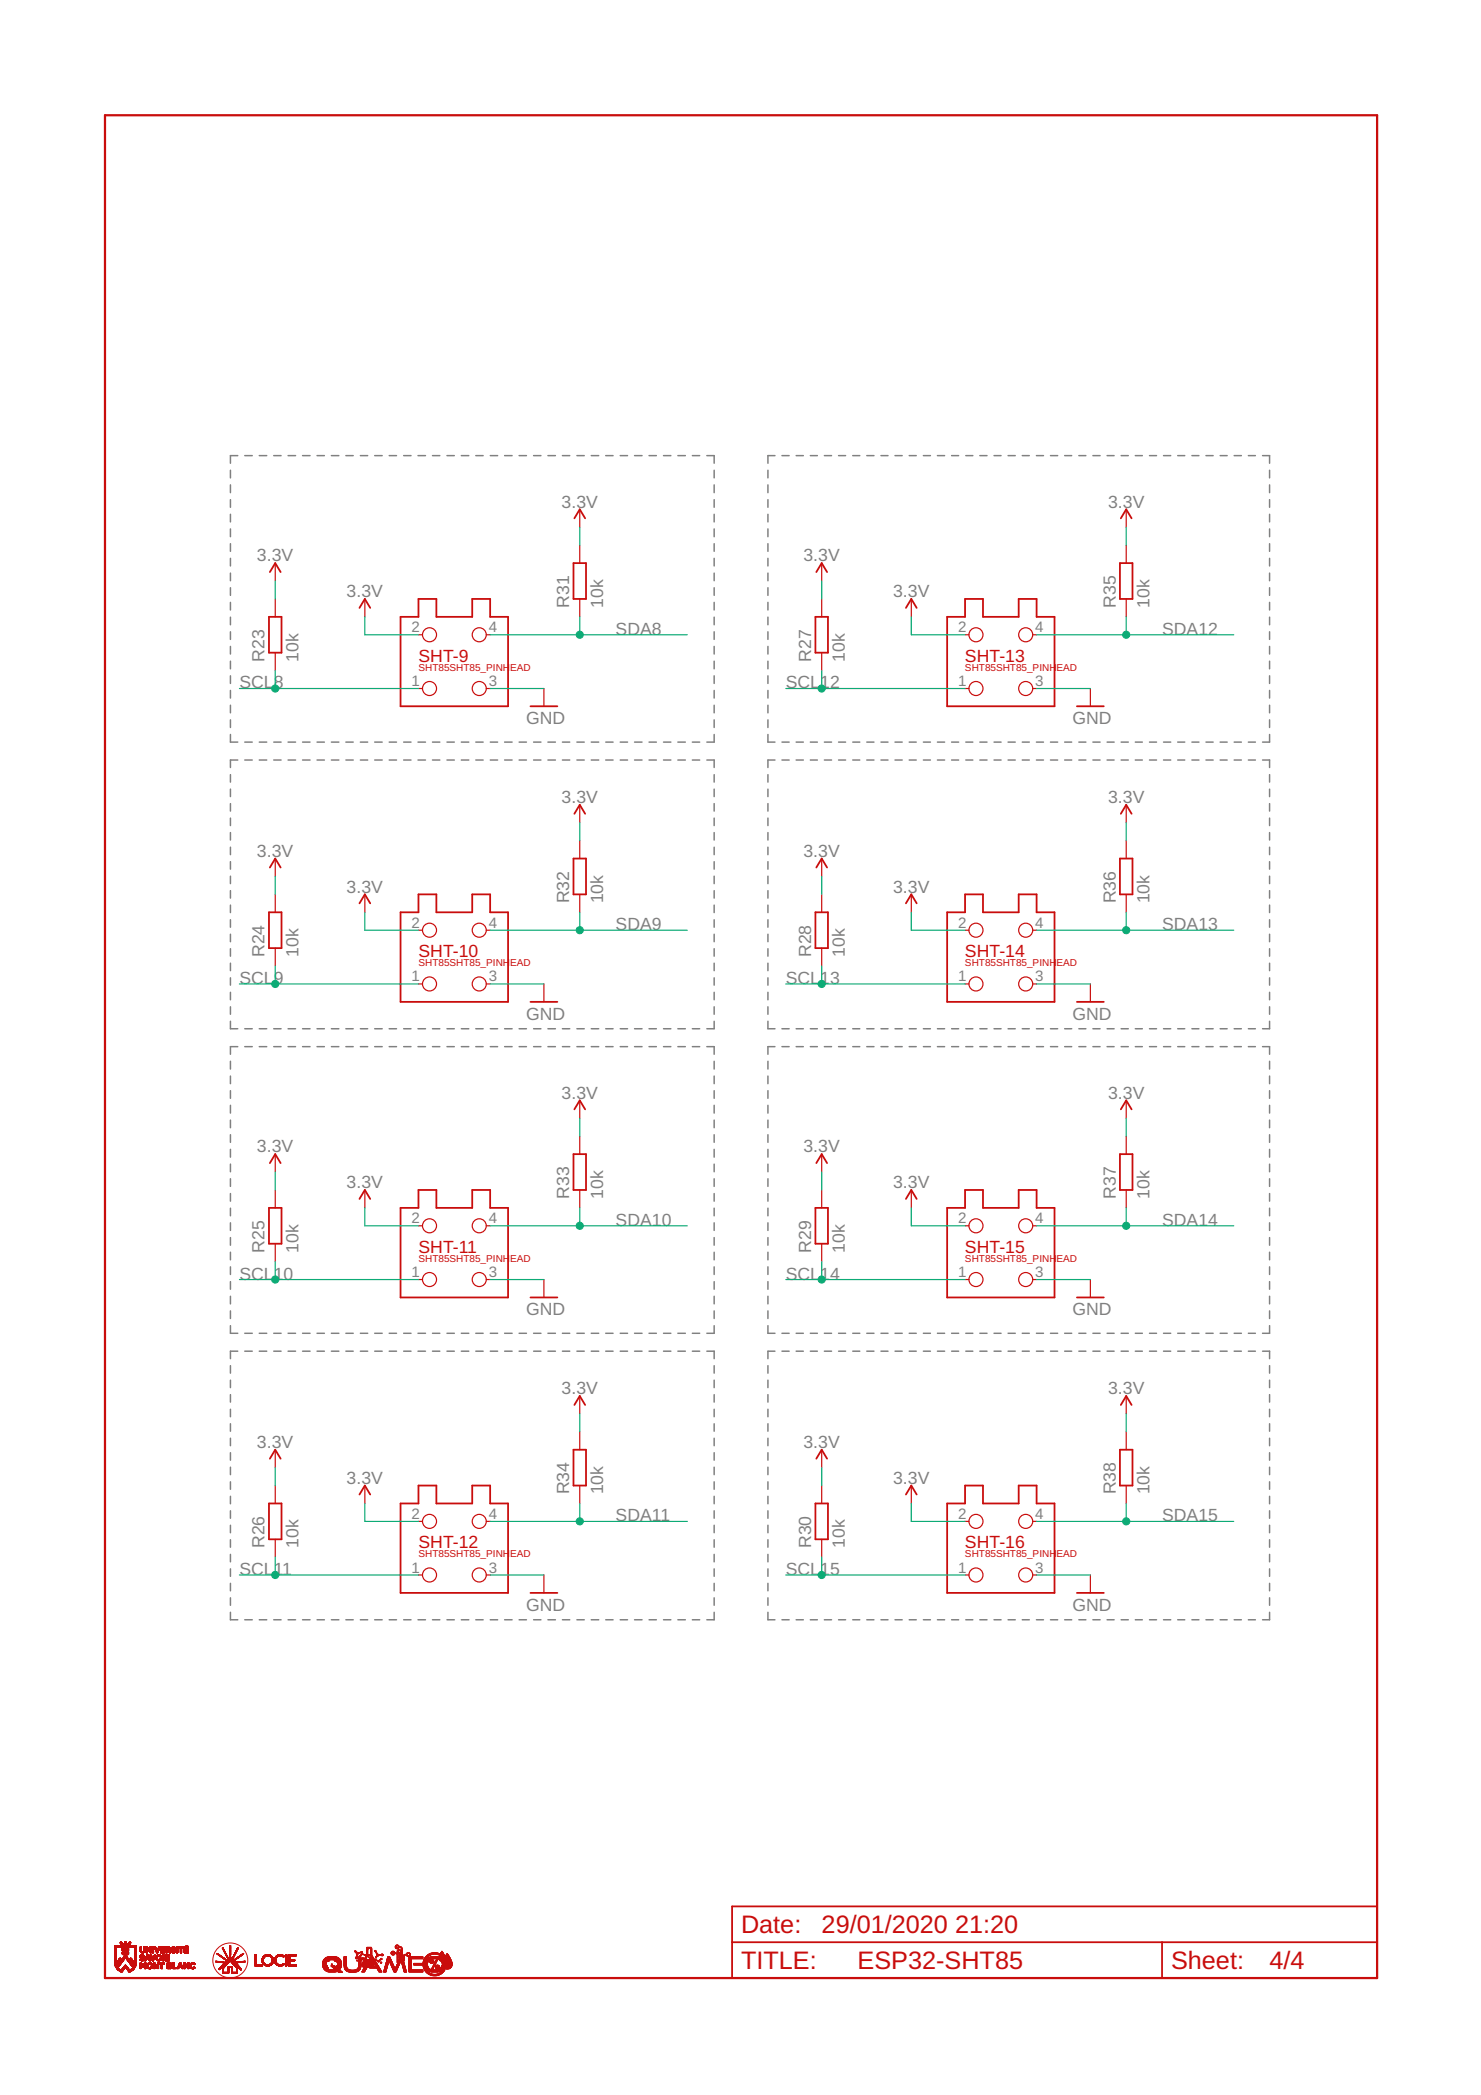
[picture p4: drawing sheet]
<svg xmlns="http://www.w3.org/2000/svg" width="210mm" height="297mm" viewBox="0 0 210 297" stroke-linecap="round" stroke-linejoin="round" font-family="sans-serif">
<defs><g id="words">
<g font-size="3.6" fill="#c90d0c">
<text x="105" y="274.1">Date:</text>
<text x="116.5" y="274.1">29/01/2020</text>
<text x="135.4" y="274.1">21:20</text>
<text x="105" y="279.2">TITLE:</text>
<text x="121.5" y="279.2">ESP32-SHT85</text>
<text x="166" y="279.2">Sheet:</text>
<text x="179.9" y="279.2">4/4</text>
</g>
<g font-size="2.5" fill="#808080">
<text x="79.6" y="72">3.3V</text>
<text x="157" y="72">3.3V</text>
<text x="36.4" y="79.6">3.3V</text>
<text x="113.9" y="79.6">3.3V</text>
<text x="49.1" y="84.7">3.3V</text>
<text x="80.7" y="86.2" transform="rotate(-90 80.7 86.2)">R31</text>
<text x="85.5" y="86.2" transform="rotate(-90 85.5 86.2)">10k</text>
<text x="87.3" y="90">SDA8</text>
<text x="126.6" y="84.7">3.3V</text>
<text x="158.1" y="86.2" transform="rotate(-90 158.1 86.2)">R35</text>
<text x="162.9" y="86.2" transform="rotate(-90 162.9 86.2)">10k</text>
<text x="164.7" y="90">SDA12</text>
<text x="37.5" y="93.8" transform="rotate(-90 37.5 93.8)">R23</text>
<text x="42.3" y="93.8" transform="rotate(-90 42.3 93.8)">10k</text>
<text x="115" y="93.8" transform="rotate(-90 115 93.8)">R27</text>
<text x="119.8" y="93.8" transform="rotate(-90 119.8 93.8)">10k</text>
<text x="33.9" y="97.6">SCL8</text>
<text x="111.4" y="97.6">SCL12</text>
<text x="74.6" y="102.7">GND</text>
<text x="152" y="102.7">GND</text>
<text x="79.6" y="113.9">3.3V</text>
<text x="157" y="113.9">3.3V</text>
<text x="36.4" y="121.5">3.3V</text>
<text x="113.9" y="121.5">3.3V</text>
<text x="49.1" y="126.6">3.3V</text>
<text x="80.7" y="128.1" transform="rotate(-90 80.7 128.1)">R32</text>
<text x="85.5" y="128.1" transform="rotate(-90 85.5 128.1)">10k</text>
<text x="87.3" y="131.9">SDA9</text>
<text x="126.6" y="126.6">3.3V</text>
<text x="158.1" y="128.1" transform="rotate(-90 158.1 128.1)">R36</text>
<text x="162.9" y="128.1" transform="rotate(-90 162.9 128.1)">10k</text>
<text x="164.7" y="131.9">SDA13</text>
<text x="37.5" y="135.7" transform="rotate(-90 37.5 135.7)">R24</text>
<text x="42.3" y="135.7" transform="rotate(-90 42.3 135.7)">10k</text>
<text x="115" y="135.7" transform="rotate(-90 115 135.7)">R28</text>
<text x="119.8" y="135.7" transform="rotate(-90 119.8 135.7)">10k</text>
<text x="33.9" y="139.5">SCL9</text>
<text x="111.4" y="139.5">SCL13</text>
<text x="74.6" y="144.6">GND</text>
<text x="152" y="144.6">GND</text>
<text x="79.6" y="155.8">3.3V</text>
<text x="157" y="155.8">3.3V</text>
<text x="36.4" y="163.4">3.3V</text>
<text x="113.9" y="163.4">3.3V</text>
<text x="49.1" y="168.5">3.3V</text>
<text x="80.7" y="170" transform="rotate(-90 80.7 170)">R33</text>
<text x="85.5" y="170" transform="rotate(-90 85.5 170)">10k</text>
<text x="87.3" y="173.8">SDA10</text>
<text x="126.6" y="168.5">3.3V</text>
<text x="158.1" y="170" transform="rotate(-90 158.1 170)">R37</text>
<text x="162.9" y="170" transform="rotate(-90 162.9 170)">10k</text>
<text x="164.7" y="173.8">SDA14</text>
<text x="37.5" y="177.6" transform="rotate(-90 37.5 177.6)">R25</text>
<text x="42.3" y="177.6" transform="rotate(-90 42.3 177.6)">10k</text>
<text x="115" y="177.6" transform="rotate(-90 115 177.6)">R29</text>
<text x="119.8" y="177.6" transform="rotate(-90 119.8 177.6)">10k</text>
<text x="33.9" y="181.4">SCL10</text>
<text x="111.4" y="181.4">SCL14</text>
<text x="74.6" y="186.5">GND</text>
<text x="152" y="186.5">GND</text>
<text x="79.6" y="197.7">3.3V</text>
<text x="157" y="197.7">3.3V</text>
<text x="36.4" y="205.3">3.3V</text>
<text x="113.9" y="205.3">3.3V</text>
<text x="49.1" y="210.4">3.3V</text>
<text x="80.7" y="211.9" transform="rotate(-90 80.7 211.9)">R34</text>
<text x="85.5" y="211.9" transform="rotate(-90 85.5 211.9)">10k</text>
<text x="87.3" y="215.7">SDA11</text>
<text x="126.6" y="210.4">3.3V</text>
<text x="158.1" y="211.9" transform="rotate(-90 158.1 211.9)">R38</text>
<text x="162.9" y="211.9" transform="rotate(-90 162.9 211.9)">10k</text>
<text x="164.7" y="215.7">SDA15</text>
<text x="37.5" y="219.5" transform="rotate(-90 37.5 219.5)">R26</text>
<text x="42.3" y="219.5" transform="rotate(-90 42.3 219.5)">10k</text>
<text x="115" y="219.5" transform="rotate(-90 115 219.5)">R30</text>
<text x="119.8" y="219.5" transform="rotate(-90 119.8 219.5)">10k</text>
<text x="33.9" y="223.3">SCL11</text>
<text x="111.4" y="223.3">SCL15</text>
<text x="74.6" y="228.4">GND</text>
<text x="152" y="228.4">GND</text>
</g>
<g font-size="2.5" fill="#c90d0c">
<text x="59.3" y="93.8">SHT-9</text>
<text x="136.8" y="93.8">SHT-13</text>
<text x="59.3" y="135.7">SHT-10</text>
<text x="136.8" y="135.7">SHT-14</text>
<text x="59.3" y="177.6">SHT-11</text>
<text x="136.8" y="177.6">SHT-15</text>
<text x="59.3" y="219.5">SHT-12</text>
<text x="136.8" y="219.5">SHT-16</text>
</g>
<g font-size="2.1" fill="#808080">
<text x="58.3" y="89.6">2</text>
<text x="69.3" y="89.6">4</text>
<text x="135.8" y="89.6">2</text>
<text x="146.7" y="89.6">4</text>
<text x="58.3" y="97.3">1</text>
<text x="69.3" y="97.3">3</text>
<text x="135.8" y="97.3">1</text>
<text x="146.7" y="97.3">3</text>
<text x="58.3" y="131.5">2</text>
<text x="69.3" y="131.5">4</text>
<text x="135.8" y="131.5">2</text>
<text x="146.7" y="131.5">4</text>
<text x="58.3" y="139.2">1</text>
<text x="69.3" y="139.2">3</text>
<text x="135.8" y="139.2">1</text>
<text x="146.7" y="139.2">3</text>
<text x="58.3" y="173.4">2</text>
<text x="69.3" y="173.4">4</text>
<text x="135.8" y="173.4">2</text>
<text x="146.7" y="173.4">4</text>
<text x="58.3" y="181.1">1</text>
<text x="69.3" y="181.1">3</text>
<text x="135.8" y="181.1">1</text>
<text x="146.7" y="181.1">3</text>
<text x="58.3" y="215.3">2</text>
<text x="69.3" y="215.3">4</text>
<text x="135.8" y="215.3">2</text>
<text x="146.7" y="215.3">4</text>
<text x="58.3" y="223">1</text>
<text x="69.3" y="223">3</text>
<text x="135.8" y="223">1</text>
<text x="146.7" y="223">3</text>
</g>
<g font-size="1.4" fill="#c90d0c">
<text x="59.3" y="95.1">SHT85SHT85_PINH</text>
<text x="72.3" y="95.1">EAD</text>
<text x="136.8" y="95.1">SHT85SHT85_PINH</text>
<text x="149.7" y="95.1">EAD</text>
<text x="59.3" y="137">SHT85SHT85_PINH</text>
<text x="72.3" y="137">EAD</text>
<text x="136.8" y="137">SHT85SHT85_PINH</text>
<text x="149.7" y="137">EAD</text>
<text x="59.3" y="178.9">SHT85SHT85_PINH</text>
<text x="72.3" y="178.9">EAD</text>
<text x="136.8" y="178.9">SHT85SHT85_PINH</text>
<text x="149.7" y="178.9">EAD</text>
<text x="59.3" y="220.8">SHT85SHT85_PINH</text>
<text x="72.3" y="220.8">EAD</text>
<text x="136.8" y="220.8">SHT85SHT85_PINH</text>
<text x="149.7" y="220.8">EAD</text>
</g>
</g></defs>
<g fill="none" stroke="#808080" stroke-width=".21">
<path d="M32.7 66.7v1.1M32.7 68.7v1.1M32.7 70.8v1.1M32.7 72.9v1.1M32.7 75v1.1M32.7 77.1v1.1M32.7 79.2v1M33.7 64.6h-1v1.1M34.7 64.6h1.1M36.7 64.6h1.1M38.8 64.6h1M40.8 64.6h1.1"/>
<path d="M42.9 64.6h1M44.9 64.6h1.1M47 64.6h1M49 64.6h1.1M51.1 64.6h1M53.1 64.6h1.1M55.2 64.6h1M57.2 64.6h1.1M59.2 64.6h1.1M61.3 64.6h1M63.4 64.6h1M65.4 64.6h1"/>
<path d="M67.4 64.6h1.1M69.5 64.6h1M71.5 64.6h1.1M73.6 64.6h1M75.6 64.6h1.1M77.7 64.6h1M79.7 64.6h1.1M81.8 64.6h1M83.8 64.6h1.1M85.9 64.6h1M87.9 64.6h1M89.9 64.6h1.1"/>
<path d="M92 64.6h1M94 64.6h1.1M96.1 64.6h1M98.1 64.6h1.1M100.2 64.6h1v1.1M101.2 66.7v1.1M101.2 68.7v1.1M101.2 70.8v1.1M101.2 72.9v1.1M101.2 75v1.1M101.2 77.1v1.1M101.2 79.2v1"/>
<path d="M108.8 66.7v1.1M108.8 68.7v1.1M108.8 70.8v1.1M108.8 72.9v1.1M108.8 75v1.1M108.8 77.1v1.1M108.8 79.2v1M109.8 64.6h-1v1.1M110.8 64.6h1M112.8 64.6h1.1M114.9 64.6h.9M116.8 64.6h1.1"/>
<path d="M118.9 64.6h.9M120.9 64.6h1M122.9 64.6h1M124.9 64.6h1M126.9 64.6h1M128.9 64.6h1M130.9 64.6h1M132.9 64.6h1M134.9 64.6h1M136.9 64.6h1M138.9 64.6h1M140.9 64.6h1"/>
<path d="M142.9 64.6h1M144.9 64.6h1M146.9 64.6h1M148.9 64.6h1M150.9 64.6h1M152.9 64.6h1M154.9 64.6h1M156.9 64.6h1M158.9 64.6h1M160.9 64.6h1M162.9 64.6h1M164.9 64.6h1"/>
<path d="M166.9 64.6h1M168.9 64.6h1M170.9 64.6h1M172.9 64.6h1M174.9 64.6h1M176.9 64.6h1M178.9 64.6h1v1.1M179.9 66.7v1.1M179.9 68.7v1.1M179.9 70.8v1.1M179.9 72.9v1.1M179.9 75v1.1"/>
<path d="M179.9 77.1v1.1M179.9 79.2v1M32.7 81.3v1M32.7 83.3v1.1M32.7 85.4v1.1M32.7 87.5v1.1M32.7 89.6v1.1M32.7 91.7v1M32.7 93.7v1.1M32.7 95.8v1.1M32.7 97.9v1.1M32.7 100v1.1"/>
<path d="M101.2 81.3v1M101.2 83.3v1.1M101.2 85.4v1.1M101.2 87.5v1.1M101.2 89.6v1.1M101.2 91.7v1M101.2 93.7v1.1M101.2 95.8v1.1M101.2 97.9v1.1M101.2 100v1.1M108.8 81.3v1M108.8 83.3v1.1"/>
<path d="M108.8 85.4v1.1M108.8 87.5v1.1M108.8 89.6v1.1M108.8 91.7v1M108.8 93.7v1.1M108.8 95.8v1.1M108.8 97.9v1.1M108.8 100v1.1M179.9 81.3v1M179.9 83.3v1.1M179.9 85.4v1.1M179.9 87.5v1.1"/>
<path d="M179.9 89.6v1.1M179.9 91.7v1M179.9 93.7v1.1M179.9 95.8v1.1M179.9 97.9v1.1M179.9 100v1.1M32.7 102.1v1M32.7 104.1v1.1h1M32.7 109.8v1.1M32.7 111.9v1M32.7 113.9v1.1M32.7 116v1.1"/>
<path d="M32.7 118v1.1M33.7 107.8h-1v1M34.7 105.2h1.1M34.7 107.8h1.1M36.7 105.2h1.1M36.7 107.8h1.1M38.8 105.2h1M38.8 107.8h1M40.8 105.2h1.1M40.8 107.8h1.1M42.9 105.2h1M42.9 107.8h1"/>
<path d="M44.9 105.2h1.1M44.9 107.8h1.1M47 105.2h1M47 107.8h1M49 105.2h1.1M49 107.8h1.1M51.1 105.2h1M51.1 107.8h1M53.1 105.2h1.1M53.1 107.8h1.1M55.2 105.2h1M55.2 107.8h1"/>
<path d="M57.2 105.2h1.1M57.2 107.8h1.1M59.2 105.2h1.1M59.2 107.8h1.1M61.3 105.2h1M61.3 107.8h1M63.4 105.2h1M63.4 107.8h1M65.4 105.2h1M65.4 107.8h1M67.4 105.2h1.1M67.4 107.8h1.1"/>
<path d="M69.5 105.2h1M69.5 107.8h1M71.5 105.2h1.1M71.5 107.8h1.1M73.6 105.2h1M73.6 107.8h1M75.6 105.2h1.1M75.6 107.8h1.1M77.7 105.2h1M77.7 107.8h1M79.7 105.2h1.1M79.7 107.8h1.1"/>
<path d="M81.8 105.2h1M81.8 107.8h1M83.8 105.2h1.1M83.8 107.8h1.1M85.9 105.2h1M85.9 107.8h1M87.9 105.2h1M87.9 107.8h1M89.9 105.2h1.1M89.9 107.8h1.1M92 105.2h1M92 107.8h1"/>
<path d="M94 105.2h1.1M94 107.8h1.1M96.1 105.2h1M96.1 107.8h1M98.1 105.2h1.1M98.1 107.8h1.1M100.2 107.8h1v1M101.2 102.1v1M101.2 104.1v1.1h-1M101.2 109.8v1.1M101.2 111.9v1M101.2 113.9v1.1"/>
<path d="M101.2 116v1.1M101.2 118v1.1M108.8 104.1v1.1h1M108.8 102.1v1M108.8 109.8v1.1M108.8 111.9v1M108.8 113.9v1.1M108.8 116v1.1M108.8 118v1.1M109.8 107.8h-1v1M110.8 105.2h1M110.8 107.8h1"/>
<path d="M112.8 105.2h1.1M112.8 107.8h1.1M114.9 105.2h.9M114.9 107.8h.9M116.8 105.2h1.1M116.8 107.8h1.1M118.9 105.2h.9M118.9 107.8h.9M120.9 105.2h1M120.9 107.8h1M122.9 105.2h1M122.9 107.8h1"/>
<path d="M124.9 105.2h1M124.9 107.8h1M126.9 105.2h1M126.9 107.8h1M128.9 105.2h1M128.9 107.8h1M130.9 105.2h1M130.9 107.8h1M132.9 105.2h1M132.9 107.8h1M134.9 105.2h1M134.9 107.8h1"/>
<path d="M136.9 105.2h1M136.9 107.8h1M138.9 105.2h1M138.9 107.8h1M140.9 105.2h1M140.9 107.8h1M142.9 105.2h1M142.9 107.8h1M144.9 105.2h1M144.9 107.8h1M146.9 105.2h1M146.9 107.8h1"/>
<path d="M148.9 105.2h1M148.9 107.8h1M150.9 105.2h1M150.9 107.8h1M152.9 105.2h1M152.9 107.8h1M154.9 105.2h1M154.9 107.8h1M156.9 105.2h1M156.9 107.8h1M158.9 105.2h1M158.9 107.8h1"/>
<path d="M160.9 105.2h1M160.9 107.8h1M162.9 105.2h1M162.9 107.8h1M164.9 105.2h1M164.9 107.8h1M166.9 105.2h1M166.9 107.8h1M168.9 105.2h1M168.9 107.8h1M170.9 105.2h1M170.9 107.8h1"/>
<path d="M172.9 105.2h1M172.9 107.8h1M174.9 105.2h1M174.9 107.8h1M176.9 105.2h1M176.9 107.8h1M178.9 107.8h1v1M179.9 104.1v1.1h-1M179.9 102.1v1M179.9 109.8v1.1M179.9 111.9v1M179.9 113.9v1.1"/>
<path d="M179.9 116v1.1M179.9 118v1.1M32.7 120.1v1.1M32.7 122.2v1M32.7 124.2v1.1M32.7 126.3v1M32.7 128.3v1.1M32.7 130.4v1.1M32.7 132.5v1M32.7 134.5v1.1M32.7 136.6v1M32.7 138.6v1.1"/>
<path d="M101.2 120.1v1.1M101.2 122.2v1M101.2 124.2v1.1M101.2 126.3v1M101.2 128.3v1.1M101.2 130.4v1.1M101.2 132.5v1M101.2 134.5v1.1M101.2 136.6v1M101.2 138.6v1.1M108.8 120.1v1.1M108.8 122.2v1"/>
<path d="M108.8 124.2v1.1M108.8 126.3v1M108.8 128.3v1.1M108.8 130.4v1.1M108.8 132.5v1M108.8 134.5v1.1M108.8 136.6v1M108.8 138.6v1.1M179.9 120.1v1.1M179.9 122.2v1M179.9 124.2v1.1M179.9 126.3v1"/>
<path d="M179.9 128.3v1.1M179.9 130.4v1.1M179.9 132.5v1M179.9 134.5v1.1M179.9 136.6v1M179.9 138.6v1.1M32.7 140.7v1.1M32.7 142.7v1.1M32.7 144.8v1.1h1M32.7 150.5v1.1M32.7 152.6v1M32.7 154.6v1.1"/>
<path d="M32.7 156.7v1.1M32.7 158.8v1.1M33.7 148.4h-1v1.1M34.7 145.9h1.1M34.7 148.4h1.1M36.7 145.9h1.1M36.7 148.4h1.1M38.8 145.9h1M38.8 148.4h1M40.8 145.9h1.1M40.8 148.4h1.1M42.9 145.9h1"/>
<path d="M42.9 148.4h1M44.9 145.9h1.1M44.9 148.4h1.1M47 145.9h1M47 148.4h1M49 145.9h1.1M49 148.4h1.1M51.1 145.9h1M51.1 148.4h1M53.1 145.9h1.1M53.1 148.4h1.1M55.2 145.9h1"/>
<path d="M55.2 148.4h1M57.2 145.9h1.1M57.2 148.4h1.1M59.2 145.9h1.1M59.2 148.4h1.1M61.3 145.9h1M61.3 148.4h1M63.4 145.9h1M63.4 148.4h1M65.4 145.9h1M65.4 148.4h1M67.4 145.9h1.1"/>
<path d="M67.4 148.4h1.1M69.5 145.9h1M69.5 148.4h1M71.5 145.9h1.1M71.5 148.4h1.1M73.6 145.9h1M73.6 148.4h1M75.6 145.9h1.1M75.6 148.4h1.1M77.7 145.9h1M77.7 148.4h1M79.7 145.9h1.1"/>
<path d="M79.7 148.4h1.1M81.8 145.9h1M81.8 148.4h1M83.8 145.9h1.1M83.8 148.4h1.1M85.9 145.9h1M85.9 148.4h1M87.9 145.9h1M87.9 148.4h1M89.9 145.9h1.1M89.9 148.4h1.1M92 145.9h1"/>
<path d="M92 148.4h1M94 145.9h1.1M94 148.4h1.1M96.1 145.9h1M96.1 148.4h1M98.1 145.9h1.1M98.1 148.4h1.1M100.2 148.4h1v1.1M101.2 140.7v1.1M101.2 142.7v1.1M101.2 144.8v1.1h-1M101.2 150.5v1.1"/>
<path d="M101.2 152.6v1M101.2 154.6v1.1M101.2 156.7v1.1M101.2 158.8v1.1M108.8 144.8v1.1h1M108.8 140.7v1.1M108.8 142.7v1.1M108.8 150.5v1.1M108.8 152.6v1M108.8 154.6v1.1M108.8 156.7v1.1M108.8 158.8v1.1"/>
<path d="M109.8 148.4h-1v1.1M110.8 145.9h1M110.8 148.4h1M112.8 145.9h1.1M112.8 148.4h1.1M114.9 145.9h.9M114.9 148.4h.9M116.8 145.9h1.1M116.8 148.4h1.1M118.9 145.9h.9M118.9 148.4h.9M120.9 145.9h1"/>
<path d="M120.9 148.4h1M122.9 145.9h1M122.9 148.4h1M124.9 145.9h1M124.9 148.4h1M126.9 145.9h1M126.9 148.4h1M128.9 145.9h1M128.9 148.4h1M130.9 145.9h1M130.9 148.4h1M132.9 145.9h1"/>
<path d="M132.9 148.4h1M134.9 145.9h1M134.9 148.4h1M136.9 145.9h1M136.9 148.4h1M138.9 145.9h1M138.9 148.4h1M140.9 145.9h1M140.9 148.4h1M142.9 145.9h1M142.9 148.4h1M144.9 145.9h1"/>
<path d="M144.9 148.4h1M146.9 145.9h1M146.9 148.4h1M148.9 145.9h1M148.9 148.4h1M150.9 145.9h1M150.9 148.4h1M152.9 145.9h1M152.9 148.4h1M154.9 145.9h1M154.9 148.4h1M156.9 145.9h1"/>
<path d="M156.9 148.4h1M158.9 145.9h1M158.9 148.4h1M160.9 145.9h1M160.9 148.4h1M162.9 145.9h1M162.9 148.4h1M164.9 145.9h1M164.9 148.4h1M166.9 145.9h1M166.9 148.4h1M168.9 145.9h1"/>
<path d="M168.9 148.4h1M170.9 145.9h1M170.9 148.4h1M172.9 145.9h1M172.9 148.4h1M174.9 145.9h1M174.9 148.4h1M176.9 145.9h1M176.9 148.4h1M178.9 148.4h1v1.1M179.9 144.8v1.1h-1M179.9 140.7v1.1"/>
<path d="M179.9 142.7v1.1M179.9 150.5v1.1M179.9 152.6v1M179.9 154.6v1.1M179.9 156.7v1.1M179.9 158.8v1.1M32.7 160.9v1.1M32.7 163v1.1M32.7 165.1v1M32.7 167.1v1.1M32.7 169.2v1.1M32.7 171.3v1.1"/>
<path d="M32.7 173.4v1.1M32.7 175.5v1.1M32.7 177.5v1.1M32.7 179.6v1.1M101.2 160.9v1.1M101.2 163v1.1M101.2 165.1v1M101.2 167.1v1.1M101.2 169.2v1.1M101.2 171.3v1.1M101.2 173.4v1.1M101.2 175.5v1.1"/>
<path d="M101.2 177.5v1.1M101.2 179.6v1.1M108.8 160.9v1.1M108.8 163v1.1M108.8 165.1v1M108.8 167.1v1.1M108.8 169.2v1.1M108.8 171.3v1.1M108.8 173.4v1.1M108.8 175.5v1.1M108.8 177.5v1.1M108.8 179.6v1.1"/>
<path d="M179.9 160.9v1.1M179.9 163v1.1M179.9 165.1v1M179.9 167.1v1.1M179.9 169.2v1.1M179.9 171.3v1.1M179.9 173.4v1.1M179.9 175.5v1.1M179.9 177.5v1.1M179.9 179.6v1.1M32.7 181.7v1.1M32.7 183.8v1.1"/>
<path d="M32.7 185.9v1M32.7 188v1h1M32.7 193.6v1.1M32.7 195.7v1M32.7 197.7v1.1M32.7 199.8v1.1M33.7 191.6h-1v1M34.7 189h1.1M34.7 191.6h1.1M36.7 189h1.1M36.7 191.6h1.1M38.8 189h1"/>
<path d="M38.8 191.6h1M40.8 189h1.1M40.8 191.6h1.1M42.9 189h1M42.9 191.6h1M44.9 189h1.1M44.9 191.6h1.1M47 189h1M47 191.6h1M49 189h1.1M49 191.6h1.1M51.1 189h1"/>
<path d="M51.1 191.6h1M53.1 189h1.1M53.1 191.6h1.1M55.2 189h1M55.2 191.6h1M57.2 189h1.1M57.2 191.6h1.1M59.2 189h1.1M59.2 191.6h1.1M61.3 189h1M61.3 191.6h1M63.4 189h1"/>
<path d="M63.4 191.6h1M65.4 189h1M65.4 191.6h1M67.4 189h1.1M67.4 191.6h1.1M69.5 189h1M69.5 191.6h1M71.5 189h1.1M71.5 191.6h1.1M73.6 189h1M73.6 191.6h1M75.6 189h1.1"/>
<path d="M75.6 191.6h1.1M77.7 189h1M77.7 191.6h1M79.7 189h1.1M79.7 191.6h1.1M81.8 189h1M81.8 191.6h1M83.8 189h1.1M83.8 191.6h1.1M85.9 189h1M85.9 191.6h1M87.9 189h1"/>
<path d="M87.9 191.6h1M89.9 189h1.1M89.9 191.6h1.1M92 189h1M92 191.6h1M94 189h1.1M94 191.6h1.1M96.1 189h1M96.1 191.6h1M98.1 189h1.1M98.1 191.6h1.1M100.2 191.6h1v1"/>
<path d="M101.2 181.7v1.1M101.2 183.8v1.1M101.2 185.9v1M101.2 188v1h-1M101.2 193.6v1.1M101.2 195.7v1M101.2 197.7v1.1M101.2 199.8v1.1M108.8 188v1h1M108.8 181.7v1.1M108.8 183.8v1.1M108.8 185.9v1"/>
<path d="M108.8 193.6v1.1M108.8 195.7v1M108.8 197.7v1.1M108.8 199.8v1.1M109.8 191.6h-1v1M110.8 189h1M110.8 191.6h1M112.8 189h1.1M112.8 191.6h1.1M114.9 189h.9M114.9 191.6h.9M116.8 189h1.1"/>
<path d="M116.8 191.6h1.1M118.9 189h.9M118.9 191.6h.9M120.9 189h1M120.9 191.6h1M122.9 189h1M122.9 191.6h1M124.9 189h1M124.9 191.6h1M126.9 189h1M126.9 191.6h1M128.9 189h1"/>
<path d="M128.9 191.6h1M130.9 189h1M130.9 191.6h1M132.9 189h1M132.9 191.6h1M134.9 189h1M134.9 191.6h1M136.9 189h1M136.9 191.6h1M138.9 189h1M138.9 191.6h1M140.9 189h1"/>
<path d="M140.9 191.6h1M142.9 189h1M142.9 191.6h1M144.9 189h1M144.9 191.6h1M146.9 189h1M146.9 191.6h1M148.9 189h1M148.9 191.6h1M150.9 189h1M150.9 191.6h1M152.9 189h1"/>
<path d="M152.9 191.6h1M154.9 189h1M154.9 191.6h1M156.9 189h1M156.9 191.6h1M158.9 189h1M158.9 191.6h1M160.9 189h1M160.9 191.6h1M162.9 189h1M162.9 191.6h1M164.9 189h1"/>
<path d="M164.9 191.6h1M166.9 189h1M166.9 191.6h1M168.9 189h1M168.9 191.6h1M170.9 189h1M170.9 191.6h1M172.9 189h1M172.9 191.6h1M174.9 189h1M174.9 191.6h1M176.9 189h1"/>
<path d="M176.9 191.6h1M178.9 191.6h1v1M179.9 188v1h-1M179.9 181.7v1.1M179.9 183.8v1.1M179.9 185.9v1M179.9 193.6v1.1M179.9 195.7v1M179.9 197.7v1.1M179.9 199.8v1.1M32.7 201.9v1M32.7 203.9v1.1"/>
<path d="M32.7 206v1M32.7 208v1.1M32.7 210.1v1.1M32.7 212.2v1M32.7 214.2v1.1M32.7 216.3v1M32.7 218.3v1.1M101.2 201.9v1M101.2 203.9v1.1M101.2 206v1M101.2 208v1.1M101.2 210.1v1.1"/>
<path d="M101.2 212.2v1M101.2 214.2v1.1M101.2 216.3v1M101.2 218.3v1.1M108.8 201.9v1M108.8 203.9v1.1M108.8 206v1M108.8 208v1.1M108.8 210.1v1.1M108.8 212.2v1M108.8 214.2v1.1M108.8 216.3v1"/>
<path d="M108.8 218.3v1.1M179.9 201.9v1M179.9 203.9v1.1M179.9 206v1M179.9 208v1.1M179.9 210.1v1.1M179.9 212.2v1M179.9 214.2v1.1M179.9 216.3v1M179.9 218.3v1.1M32.7 220.4v1M32.7 222.4v1.1"/>
<path d="M32.7 224.5v1.1M32.7 226.5v1.1M32.7 228.6v1.1h1M34.7 229.7h1.1M36.7 229.7h1.1M38.8 229.7h1M40.8 229.7h1.1M42.9 229.7h1M44.9 229.7h1.1M47 229.7h1M49 229.7h1.1M51.1 229.7h1"/>
<path d="M53.1 229.7h1.1M55.2 229.7h1M57.2 229.7h1.1M59.2 229.7h1.1M61.3 229.7h1M63.4 229.7h1M65.4 229.7h1M67.4 229.7h1.1M69.5 229.7h1M71.5 229.7h1.1M73.6 229.7h1M75.6 229.7h1.1"/>
<path d="M77.7 229.7h1M79.7 229.7h1.1M81.8 229.7h1M83.8 229.7h1.1M85.9 229.7h1M87.9 229.7h1M89.9 229.7h1.1M92 229.7h1M94 229.7h1.1M96.1 229.7h1M98.1 229.7h1.1M101.2 220.4v1"/>
<path d="M101.2 222.4v1.1M101.2 224.5v1.1M101.2 226.5v1.1M101.2 228.6v1.1h-1M108.8 228.6v1.1h1M108.8 220.4v1M108.8 222.4v1.1M108.8 224.5v1.1M108.8 226.5v1.1M110.8 229.7h1M112.8 229.7h1.1M114.9 229.7h.9"/>
<path d="M116.8 229.7h1.1M118.9 229.7h.9M120.9 229.7h1M122.9 229.7h1M124.9 229.7h1M126.9 229.7h1M128.9 229.7h1M130.9 229.7h1M132.9 229.7h1M134.9 229.7h1M136.9 229.7h1M138.9 229.7h1"/>
<path d="M140.9 229.7h1M142.9 229.7h1M144.9 229.7h1M146.9 229.7h1M148.9 229.7h1M150.9 229.7h1M152.9 229.7h1M154.9 229.7h1M156.9 229.7h1M158.9 229.7h1M160.9 229.7h1M162.9 229.7h1"/>
<path d="M164.9 229.7h1M166.9 229.7h1M168.9 229.7h1M170.9 229.7h1M172.9 229.7h1M174.9 229.7h1M176.9 229.7h1M179.9 228.6v1.1h-1M179.9 220.4v1M179.9 222.4v1.1M179.9 224.5v1.1M179.9 226.5v1.1"/>
</g>
<g fill="none" stroke="#c90d0c" stroke-width=".14">
<path d="M16.2 278.2h.2l.1 .2M16.2 278.1l.2 .1M16.2 278.1h.2M16.2 278l.2 .1M16.2 278h.2M16.2 277.9l.2 .1M16.2 277.9h.2M16.2 277.8h.2M16.2 277.8l.2 .1M16.2 277.7l.2 .1M16.2 277.7h.2M16.2 277.6l.2 .1"/>
<path d="M16.2 277.6h.2M16.2 277.5l.2 .1M16.2 277.5h.2M16.2 277.4l.2 .1M16.2 277.4h.2M16.2 277.3l.2 .1M16.2 277.3h.2M16.2 277.2l.2 .1M16.2 277.2h.2M16.2 277.1h.2M16.2 277.1l.2 .1M16.2 277l.2 .1"/>
<path d="M16.2 277h.2M16.2 276.9l.2 .1M16.2 276.9h.2M16.2 276.8l.2 .1M16.2 276.8h.2M16.2 276.7h.2M16.2 276.7l.2 .1M16.2 276.6l.2 .1M16.2 276.6h.2M16.2 276.5l.2 .1M16.2 276.5h.2M16.2 276.4l.2 .1"/>
<path d="M16.2 276.4h.2M16.2 276.3l.2 .1M16.2 276.3h.2M16.2 276.2h.2M16.2 276.1l.2 .1M16.2 276.1h.3M16.2 276.1h.8M16.2 276l.8 .1M16.2 275.9l.8 .1M16.2 275.9h.8M16.2 278.2l.1 .1M16.2 275.9h.1"/>
<path d="M16.3 278.2h.1l.1 .1M16.3 278.5v.1M16.3 278.4v.1M16.3 278.6h.7M16.3 278.5h.8M16.3 278.6v.1M16.3 275.9h.1M16.3 278.7h.6M16.3 278.7l.6 .1M16.3 278.7l.1 .1M16.4 278.8h.4M16.4 275.9h.1"/>
<path d="M16.4 278.8l.1 .1M16.4 276.2v2l-.2 .1M16.4 278.3v.1M16.4 276.2v.1M16.4 276.2h.1M16.4 276.1v.1M16.4 278.8v.1M16.4 278.9l.2 .3h.3M16.4 278.9h.4M16.4 278.3h-.2v.1M16.4 278.3h-.1M16.4 278.9h.1"/>
<path d="M16.5 276.1h.1M16.5 275.9h.1M16.5 279h.2M16.5 279l.3 .1M16.5 276.1h-.1M16.5 279.1h.3M16.5 279.1l.3 .3M16.5 278.2v.1M16.6 279.1h.2M16.6 278.2h.7M16.6 278.2v.1M16.6 278.2l-.1 .1"/>
<path d="M16.6 279.1h.1M16.6 276.1h.1M16.6 279.1l.3 .1M16.6 275.9h.1M16.6 278.2h.1M16.6 278.1h.8M16.6 278.1h.1M16.7 275.9h.1M16.7 278.1h.1M16.7 276.1h.1M16.7 279.2l.3 .1M16.7 278v.1"/>
<path d="M16.7 278h.1M16.7 279.3h.4M16.7 279h-.2M16.7 278.9h-.3M16.8 279.3h.3M16.8 277.9l-.1 .1h.7M16.8 277.9l.6 .1M16.8 278.9h.1M16.8 279.3h.6M16.8 277.9h.1M16.8 279.3v.1M16.8 275.9l.2 .1"/>
<path d="M16.8 275.9h.1M16.8 278.8l-.4 .1M16.8 278.8h-.4M16.8 277.9l.4-.1 .1 .1M16.8 276.1h.1zM16.8 279.4h.1M16.8 279.4h.6M16.8 276.1h-.1M16.9 279.4h.1M16.9 278.7v.1M16.9 275.9h.1M16.9 279.4h.5"/>
<path d="M16.9 277.8h.1M16.9 277.7h.1M16.9 277.7v.1M16.9 278.7h.1M16.9 279.2h.1M16.9 277.7h.2M16.9 276.1h.1M16.9 278.6l.1 .1M17 278.6h-.7l.1 .2M17 275.9h.1M17 278.6v.1M17 277.7h.1"/>
<path d="M17 278.6h.1M17 279.2v.1M17 279.4v.1M17 279.5h.3M17 279.5h.1M17 277.7l.3 .2M17 277.6v.1M17 279.3h.1M17.1 278.6h-.8h.7M17.1 275.4h.1M17.1 275.5h.1M17.1 275.4h.2"/>
<path d="M17.1 278.4l-.8 .1M17.1 275.6v.1M17.1 278.4h.1M17.1 279.3h.1M17.1 275.5l.2 .1M17.1 275.4h.1h-.1M17.1 275.6h1.4M17.1 275.6h.3M17.1 278.4h-.8M17.1 279.3l.1 .1M17.1 278.5h-.1M17.1 275.7h.7"/>
<path d="M17.1 275.7h.1M17.1 275.7v.1M17.1 279.3l-.4-.3 .3 .2h-.3l.3 .3M17.1 275.8l.2 .1M17.1 275.3v.1M17.1 279.5h.1M17.1 278.4h-.9h.1M17.1 277.7l-.2 .1M17.2 278.4l-1-.1 .1 .2M17.2 279.5v.1M17.2 278.3h.1M17.2 275.3v.1"/>
<path d="M17.2 275.4h.1M17.2 277.8h-.3M17.2 279.3h.3M17.2 278.3h-.7h.7M17.2 279.3l.1 .1M17.2 275.4l.1 .1M17.3 279.3h.2M17.3 278.2l-.8 .1M17.3 279.6h.1M17.3 275.5h-.2M17.3 277.9h.1M17.3 278.2h.1"/>
<path d="M17.3 279.3h.1M17.3 275.5h-.2v.1M17.3 275.5l.1 .1M17.3 279.5v.1M17.3 278.3h-.1M17.3 279.5h-.2M17.3 279.5h-.2l.1 .1M17.3 275.8l.1 .1M17.3 279.2v.1M17.3 279.2h.1M17.3 279.5h.1M17.3 278.1v.1"/>
<path d="M17.3 275.9h.1M17.3 279.2h.2M17.3 278.1l-.7 .1M17.3 277.8h.3M17.3 276.9h.4M17.3 276.8h.4v.3M17.3 276.5h.4M17.3 276.4h.4M17.3 276.3h.4M17.3 275.9h-.2h1.3M17.3 276.4v.1M17.3 276.5v.1"/>
<path d="M17.3 277.8v.1M17.3 277.8h.1M17.3 276.5l.1 .1M17.3 276.6h.1M17.3 276.4l.1 .1M17.3 276.3l.1 .1M17.4 279.4l-.1 .1M17.4 276.8l-.1 .3M17.4 275.6h.1M17.4 275.8h.1M17.4 276.6h.1M17.4 278.1h.1"/>
<path d="M17.4 277.8h.1M17.4 276.8h.1M17.4 278.1h-.8M17.4 275.8l-.3 .1M17.4 279.4v.1M17.4 277.7v.1M17.4 279.1l-.1 .1M17.4 279.4h.1M17.4 279.1h.1M17.4 276.2v.1M17.4 277.1h.3M17.4 276.1h.1"/>
<path d="M17.4 277.7h.1M17.4 277.7h.2M17.4 276.1h-.2h.3M17.4 279.3v.1M17.4 278h.1M17.4 279l.1 .1M17.4 276.2l.1 .1M17.4 278h-.7M17.4 277.9v.1M17.4 279v.1M17.4 279.3l.1 .1M17.5 279h.2"/>
<path d="M17.5 275.9h.1M17.5 276.6h.1M17.5 277.9h.1M17.5 277.6h.1M17.5 279h.1M17.5 275.6v.1M17.5 276.8h.1M17.5 277.9h-.7M17.5 277.6v.1M17.5 279h-.1M17.5 279.3h.1M17.5 276.2v.1"/>
<path d="M17.5 276.1h.1M17.5 278.9v.1M17.5 275.6h.1M17.5 279.2l-.2 .1M17.5 278.9h.1M17.5 279.2h.1M17.5 277.8l.1 .1M17.5 275.8h.1M17.5 276.2l.1 .1M17.5 278.9h.5M17.5 277.8l-.7 .1M17.5 277.6h.2"/>
<path d="M17.5 277.5h.5M17.5 277.5v.1M17.5 277.8h.1M17.5 277.5h.1M17.6 279.2h-.3M17.6 278.8l.4 .1M17.6 277.8l-.3 .1M17.6 278.8v.1M17.6 279.2h.1M17.6 276.1h.1M17.6 276.6h.1M17.6 277.5h.1"/>
<path d="M17.6 276.2v.1M17.6 278.8h.4l.2 .3M17.6 277.5h.4M17.6 275.6h.1M17.6 275.6l.5 .1M17.6 277.7l-.2 .1M17.6 277.4l.4 .1M17.6 275.9h.2M17.6 277.7v.1M17.6 277.4v.1M17.6 276.8l.1 .1M17.6 275.6h.4"/>
<path d="M17.6 275.9h.1M17.6 275.8h.1M17.6 279.1h-.2M17.6 278.8h.3M17.6 275.8h-.5v.1l.1 .2 1.2-.1M17.6 276.2l.1 .1M17.6 277.7h.1M17.7 279l-.3 .1M17.7 279.1h-.3M17.7 278.7l.2 .1M17.7 277.7h-.3M17.7 277.4h.2"/>
<path d="M17.7 276.8l-.3 .1M17.7 276.1h.1M17.7 278.8h-.1M17.7 278.7v.1M17.7 277.4h-.1M17.7 277.7h.1M17.7 277.3l.2 .1M17.7 277.1h-.3h.3M17.7 277h-.4l.1 .1h.3M17.7 277h-.3M17.7 276.9h-.4l.1 .1M17.7 276.9h-.3"/>
<path d="M17.7 276.5h-.3M17.7 276.4h-.3M17.7 276.3h-.4M17.7 276.2l-.3 .1M17.7 278.7h.1M17.7 276.9h.1M17.7 275.5h.1M17.7 276.9v.1M17.7 275.4v.1M17.7 279l-.1 .1M17.7 277.6v.1M17.7 276.2v.4"/>
<path d="M17.7 276.3v.1M17.7 276.5v.1M17.7 275.9h.1M17.7 277.3v.1M17.7 276.5h.1M17.7 276.4v.1M17.7 276.4h.1M17.7 277.1h.1M17.7 277v.1M17.7 277h.1M17.7 275.5h.2M17.7 279h-.3"/>
<path d="M17.7 277.6l-.3 .1M17.7 279h.1M17.7 275.7v.1M17.7 277.3h.2M17.7 276.1h-.1M17.7 277.3h.1M17.7 278.9l-.2 .1M17.7 275.7h.1M17.7 275.7l.2 .1M17.7 275.4h.2h-.2M17.7 277.6h.1M17.7 275.3v.1"/>
<path d="M17.8 278.9h-.3M17.8 277.5l.2 .3h.2l-.2-.2h-.5M17.8 277.5l-.3 .1M17.8 278.9l.2 .3M17.8 278.6l.3 .4M17.8 278.6v.1M17.8 278.9h.1M17.8 277.3l.3 .3M17.8 275.7h-.7M17.8 278.9l.3 .1M17.8 276.1h.1M17.8 278.9h.2"/>
<path d="M17.8 275.4l.1 .1M17.8 275.3v.1M17.8 275.7h.1M17.8 277.6h.3M17.8 275.7l.2 .1M17.8 275.9h.1M17.8 277.3h.1M17.8 277.3l.1 .1M17.8 278.7h-.1M17.8 275.7h.6v.3M17.8 277.6h.1M17.9 279h.2"/>
<path d="M17.9 277.6l.2 .1M17.9 276.1h.1M17.9 275.9h.1M17.9 275.5h.1M17.9 279l.3 .1M17.9 277.7l.2 .2h.7M17.9 277.1h.3M17.9 276.9h.3v.1h-.3M17.9 277h.3M17.9 276.9h.3M17.9 276.8h.3M17.9 276.5h.3"/>
<path d="M17.9 276.4h.3M17.9 276.3h.3M17.9 276.2h.3M17.9 276.2h.3v.2M17.9 275.7l.6 .1M17.9 275.5h-.3M17.9 276.4h.1M17.9 276.5h.1M17.9 276.4v.1M17.9 276.3v.1M17.9 277h.1M17.9 275.4h-.2"/>
<path d="M17.9 275.5l.1 .1M17.9 276.8h.1M17.9 276.9v.1M17.9 277.6v.1M17.9 277v.1M17.9 276.9h.1M17.9 276.2v.1M17.9 276.8v.1M17.9 276.5l.1 .1M17.9 277.7h.3M17.9 277.7h.2M17.9 275.5v.1"/>
<path d="M17.9 278.7v.1M17.9 279.1h.3M17.9 276.2l.1 .1M17.9 275.8h.1M17.9 276.6h.1M17.9 277.4h.1M17.9 277.7h.1M17.9 279.1l.3 .3h.4M17.9 277.7l.3 .1M17.9 279.1l.1 .1M18 275.6h.1M18 275.9h.1"/>
<path d="M18 275.8h.1M18 276.2v.1M18 279.2h.2M18 276.1h-.1M18 275.8h.2M18 276.6h.1M18 279.2h.2l.2 .2M18 277.9l.2 .2 .7 .1M18 277.9h.8M18 279.2h.1M18 276.8h.1M18 279.2l.3 .1"/>
<path d="M18 277.9h.1M18 278.9h.1M18 279.2v.1M18 276.2l.1 .1M18.1 277.9h.7l.2 .3M18.1 276.1h.1M18.1 276.6h.1M18.1 279h.1M18.1 276.8h.1M18.1 279.3h.1M18.1 275.9h.1M18.1 276.2v.1"/>
<path d="M18.1 279.3h.7M18.1 279.3h.2M18.1 279l.2 .3h-.2M18.1 277.9l.7 .1M18.1 279.3l.3 .3M18.1 277.6v.1M18.1 275.6h.1M18.1 279.4h.6M18.1 278h.8M18.1 279.1h.1M18.1 276.2l.1 .1M18.2 279.4h.4"/>
<path d="M18.2 278l.7 .1M18.2 276.1h.1M18.2 276.6h.1M18.2 276.8h.1M18.2 275.9h.1M18.2 278l.2 .3M18.2 277.7l.1 .2M18.2 275.8l.1 .1M18.2 277.1h.1M18.2 277.7v.1M18.2 277.1h-.3M18.2 276.8h-.3"/>
<path d="M18.2 275.6h.1M18.2 276.5h.1M18.2 276.9h.1M18.2 279.1v.1M18.2 276.4v.1M18.2 276.8v.1M18.2 276.4h.1M18.2 276.3v.1M18.2 277v.1M18.2 276.9v.1M18.2 279.5h.3M18.2 278.1l.8 .1 .2 .2"/>
<path d="M18.2 276.5l-.3 .1M18.2 276.3h-.3M18.2 279.5l.1 .1M18.2 275.8h.1M18.2 277.8h.1M18.2 279.5h.1M18.2 277.8l-.2 .1M18.2 275.8l.2 .1M18.2 275.8l.3 .1M18.2 277.9h.1M18.2 278.1v.1M18.2 275.6h.3"/>
<path d="M18.3 279.5h.1M18.3 276.1h.1M18.3 277.9h.1M18.3 275.5v.1M18.3 275.5h.1M18.3 278.3l.2 .2 .8 .1M18.3 278.2l.8 .1M18.3 278.2h.7M18.3 275.4h.1M18.3 275.4h.2h-.2M18.3 275.4v.1h.2M18.4 279.6h.1"/>
<path d="M18.4 275.4h.1M18.4 277.8h.1M18.4 279.4h.1M18.4 275.4h-.1M18.4 277.8h.3l.2 .3-.7-.1M18.4 277.8h.3M18.4 279.5v.1M18.4 275.3v.1M18.4 276v.1M18.4 276h-1.3l.2 .1M18.4 275.9v.1M18.4 276h.1"/>
<path d="M18.4 279.3h.4M18.4 278.4h.9M18.4 275.9h-1.3l.1 .1h1.2M18.4 279.5l.1 .1M18.4 279.3v.1M18.4 275.9h-.1M18.4 278.4h.1M18.5 278.4h.8M18.5 277.7h.1M18.5 279.5h.1M18.5 275.7h-1.4M18.5 275.5v.1"/>
<path d="M18.5 279.3h.1M18.5 275.7v.1M18.5 275.5l-.2 .1M18.5 275.6h-.3M18.5 275.5h.1M18.5 278.5h.8v.1M18.5 275.6v.1h-.7M18.5 277.6v.1M18.5 275.5h-.2M18.5 277.6l.3 .3M18.6 278.6l.2 .3h.3l-.2 .1M18.6 276h.7"/>
<path d="M18.6 275.9h.7M18.6 276l.2 .1M18.6 278.6h.1M18.6 275.9h.1M18.6 278.6h.7M18.6 279.4v.1M18.6 279.2v.1M18.6 279.2h.3M18.6 278.6l.7 .1M18.6 277.7h-.1M18.6 276.1h.7M18.6 279.5h-.1"/>
<path d="M18.6 279.2h.1M18.6 277.7h.1M18.6 277.7h-.2M18.6 278.7h.6M18.7 275.9h.1M18.7 278.7l.5 .1M18.7 279.1l-.1 .1M18.7 279.1v.1M18.7 278.8h.5M18.7 277.8l-.3 .1M18.7 276.1h-.1M18.7 279.4h-.1"/>
<path d="M18.7 279.1h.1M18.7 276.1h.1M18.8 279.3v.1M18.8 276.1h.1M18.8 278.8l.4 .1M18.8 279.1h.1M18.8 278.9l.1 .1M18.8 275.9h.1M18.8 279.3h.1M18.8 279h.1M18.8 279.3h-.3M18.8 279h.3"/>
<path d="M18.8 278.9v.1M18.9 279.2v.1M18.9 279.2l-.4 .1M18.9 276.1h.1M18.9 279.2h.1M18.9 275.9h.1M18.9 279.2h-.3M19 279.1l-.1 .1M19 276.1h.2M19 275.9h.1M19 279.1h-.3M19 279.1h-.2"/>
<path d="M19 279.1v.1M19 279.1h.1M19 278.2h-.7l.7 .1M19 276.1h.1M19 278.3h.1M19.1 275.9h.1M19.1 278.3h-.7l.9 .1M19.1 279l-.3 .1M19.1 278.4h.1M19.1 278.9v.1M19.1 278.3h.2M19.1 278.3l.1 .1"/>
<path d="M19.1 278.3v.1M19.2 278.8l-.4 .1M19.2 278.3h.1M19.2 278.2h.1M19.2 278.1l.1 .1M19.2 278.1h.1M19.2 278h.1M19.2 278l.1 .1M19.2 277.9l.1 .1M19.2 277.9h.1M19.2 277.8l.1 .1M19.2 277.8h.1"/>
<path d="M19.2 277.7h.1M19.2 277.6l.1 .1M19.2 277.6h.1M19.2 277.5l.1 .1M19.2 277.4l.1 .1M19.2 277.4h.1M19.2 277.3h.1v.4M19.2 277.3h.1M19.2 277.2l.1 .1M19.2 277.2h.1M19.2 277.1l.1 .1M19.2 277.1h.1"/>
<path d="M19.2 277l.1 .1M19.2 277h.1M19.2 276.9h.1M19.2 276.9l.1 .1M19.2 276.8l.1 .1M19.2 276.8h.1M19.2 276.5v.3h.1M19.2 276.7l.1 .1M19.2 276.7h.1v.6M19.2 276.6h.1M19.2 276.6l.1 .1M19.2 276.5l.1 .1"/>
<path d="M19.2 276.5h.1M19.2 276.4l.1 .1M19.2 276.4h.1M19.2 276.3l.1 .1M19.2 276.3h.1M19.2 276.2h.1M19.2 276.2l.1 .1M19.2 276.1l.1 .1M19.2 277v.1M19.2 277.6v.1M19.2 277.1v.1M19.2 276.9v.1"/>
<path d="M19.2 276.4v.1M19.2 277.7v.1M19.2 276.3v.1M19.2 276.8v.1M19.2 277.5v.1M19.2 276.2v.1M19.2 276.7v.1M19.2 277.2v.1M19.2 277.5h.1M19.2 276.7h.1M19.2 276.6v.1M19.2 277.4v.1"/>
<path d="M19.2 276.5v.1M19.2 278.1v.1M19.2 276.1v.1M19.2 278v.1M19.2 277.3v.1M19.2 278.8v.1M19.2 276.1v.3M19.2 277.9v.1M19.2 277.8v.1M19.2 278.2l.1 .1M19.2 275.9h.1M19.2 278.8h.1"/>
<path d="M19.2 278.7v.1M19.2 275.9l.1 .1M19.2 278.7h.1M19.3 278.6h.1M19.3 278.4v.2h-.7M19.3 278.5h.1M19.3 278.4v.1M19.3 275.9h.1M19.3 278.4h-.9l.2 .3h.6M19.3 278.4h.1M19.3 275.9v.1M19.3 278.3l-.2-.1 .1 .1"/>
<path d="M19.3 276.1h-.1M19.3 276l-.7 .1M19.3 275.9l-.7 .1M19.3 277.3v.1M19.3 276.1h.1M19.3 277.8h.1M19.3 276.7h.1M19.3 277.7v.1M19.3 278.3h.1M19.3 276v.1M19.3 276.1v.5M19.3 277.7v.5"/>
<path d="M19.8 277.9h.6M19.8 277.9l.2 .1M19.8 277.9h.1M19.9 277.8l.1 .1M19.9 277.8l-.1 .1M19.9 279.1h.1M19.9 278.9h.1M19.9 278.8h.1M19.9 278.6h.3M19.9 278.4l.2 .1M19.9 277.9h.5M19.9 277.5h.3h-.3"/>
<path d="M19.9 277.4l.1 .1M19.9 276.6v.1h.6M19.9 276.6l.2 .1M19.9 276.5l.1 .1h-.1M19.9 276.6h.1l.2 .2M19.9 276.5h.1M19.9 276.4h.1M19.9 276.3h.1M19.9 276.2h.1M19.9 276.1h.1M19.9 279h.1M19.9 277.5l.1 .1"/>
<path d="M19.9 276.6l.2 .3M19.9 276.4v.1M19.9 276.6h.1M19.9 277.5h.1M19.9 279v.1M19.9 278.9v.1M19.9 277.5l.2 .1M19.9 278.3h.1M19.9 277.4h.1M19.9 276.2v-.1h.1v.3M19.9 277.3h.1M19.9 277.9h.1"/>
<path d="M19.9 278.4h.1M19.9 278.5v-.1h.2l.1 .2M19.9 277.3h.5h-.5M19.9 278.4v-.1v.6M19.9 277.2l.5 .1M19.9 276.7l.5 .1M19.9 277.2l.1 .1M19.9 277.2v.1M20 277.8h-.1M20 277.8h-.1l.1 .1M20 276.8h.4M20 276.1h.1"/>
<path d="M20 278.3h.1M20 279h-.1M20 278.7h-.1M20 278.3l.1 .2-.2-.1v.1M20 277.2h.3M20 276.4l-.1 .1M20 276.3l-.1 .1M20 276.3h-.1M20 276.2h-.1v.1M20 277.8l.2 .1M20 277.2h.1M20 276.2v.1"/>
<path d="M20 276.2h.1M20 276.1v.1M20 279.1h.1M20 276.5v.1M20 277.8h.1M20 279v.1M20 277.4l.1 .1M20 277.4h.1M20 278.9v.1M20 276.4v.1M20 278.9h.1M20 278.8v.1"/>
<path d="M20 276.4h.1M20 276.3v.1M20 276.3h.1M20 279.1h-.1M20 278.8l-.1 .1M20 278.8h-.1M20 278.7h-.1v.1M20 278.6h-.1v.1M20 278.6h.4M20 276.1h-.1v.1M20 278.6l.2 .1M20 277.3v.1"/>
<path d="M20 277.5h.1M20 278h.1M20 278.8h.1M20 277.4h-.1M20 276.7h-.1M20 277.3h.1M20 276.6l.1 .1M20 276.8h.1M20 278.3l.1 .1M20 278.6h.1M20.1 278.4h-.2M20.1 277.3h.1"/>
<path d="M20.1 277.3h-.2M20.1 276.8l.1 .1M20.1 278.7h.1M20.1 278.7l.2 .2M20.1 278.7h.3M20.1 277.2h.1M20.1 277.9h.1M20.1 277.5l.2 .1-.4-.1M20.1 277.6l.1 .1M20.1 276.8v.1M20.1 277.6v.1M20.2 278.7h.2l-.2 .1"/>
<path d="M20.2 278.5h-.3v.1M20.2 276.9h.1M20.2 277.9h.1M20.2 278.5l.1 .2M20.2 276.7v.1M20.2 278.7l.1 .2M20.2 276.7h.1M20.2 276.8v.1M20.2 277.6v.1M20.2 278.5h.1M20.2 278.8h.1M20.2 278.6l-.3 .1"/>
<path d="M20.2 278.6h-.3M20.2 277.3h.2M20.2 277.2h.1M20.2 277.5h.1M20.2 277.7l.3 .1M20.2 278h.1M20.2 278.6l.1 .1M20.2 277.3l.1 .1M20.2 276.7l.1 .1M20.2 278.8v.1M20.2 277.8h.2v.1M20.2 277.7h.2"/>
<path d="M20.2 278.6v.1M20.3 277.7h.1M20.3 278h.1M20.3 276.9h.1M20.3 276.7h.1M20.3 276.8v.1M20.3 277.5l.1 .2M20.3 277.5v.1M20.3 278.6v.1M20.3 278l-.3-.1 .1 .1M20.3 277.9h.1M20.3 278.8v.1"/>
<path d="M20.3 278.6h.1M20.3 277.2l.1 .1M20.3 278.6h.4M20.3 278.8h.1M20.3 277.6h-.3h.4v.1M20.3 277.4h.1M20.3 276.7h.2M20.3 276.6v.1M20.4 277.6v.1l-.3-.1v.1M20.4 277.4h-.1M20.4 276.6h.1M20.4 277.9h.1"/>
<path d="M20.4 277.3l-.1 .1M20.4 276.8h.1M20.4 278.5v.1M20.4 276.6v.1M20.4 278.5h.3M20.4 278.5h.1M20.4 277.3v.1M20.4 277.6h.1M20.4 276.5h.1M20.4 276.5l.2 .1M20.4 276.4l.2 .1M20.4 276.4h.1"/>
<path d="M20.4 276.3l.2 .1M20.4 276.3h.2M20.4 276.2h.1M20.4 276.2l.2 .1M20.4 276.2h.2M20.4 276.1h.1M20.4 276.5v.1M20.4 278.4v.1M20.4 276.4v.1M20.4 278.7h.1M20.4 276.3v.1M20.4 276.3h.1"/>
<path d="M20.4 276.2v.1M20.4 276.1v.1M20.4 277.7l.1 .1M20.4 278.6l.1 .1M20.4 276.1l.2 .1M20.4 278.6v.1M20.5 278.4h.1M20.5 276.7v.1M20.5 278.6v.1M20.5 278.6h.2M20.5 276.7h.1M20.5 279h.2"/>
<path d="M20.5 279h.1M20.5 278.9h.2M20.5 278.8h.2M20.5 278.7h.2M20.5 278.3h.1M20.5 278h.2M20.5 276.6l-.2 .1M20.5 278.3v.1M20.5 278.3l.2 .1M20.5 279l.1 .1M20.5 278.9v.1M20.5 276.1v.4"/>
<path d="M20.5 276.6l.1 .1M20.5 278.9h.1M20.5 278.8v.1M20.5 278h.1M20.5 277.9l.1 .1M20.5 278.8h.1M20.5 278.7v.1M20.5 278.7h.1M20.5 278.6v.5h.2M20.5 276.6h-.1M20.5 276.1h-.1M20.5 276.6v.1"/>
<path d="M20.5 276.6h.1M20.6 276.1h-.2v.4M20.6 278h.1M20.6 277.8v.1h.1M20.6 277.9l-.1 .1M20.6 277.8h.1M20.6 278.3h.1M20.6 277.8h.6M20.6 279.1h.1M20.6 277.7v.1M20.6 278.3l-.1 .1M20.6 277.8h.7v.1"/>
<path d="M20.6 278.3l.1 .1M20.6 278.4h-.2M20.6 277.7l.6-.1 .1 .3h-.2l.2-.1v.1h-.2M20.6 277.7h.6M20.6 278.5l.1 .1M20.6 278.5h.1M20.6 278.4l.1 .1M20.6 278.7h.1M20.6 278.4h.1M20.6 278.9l.1 .1M20.6 279h.1M20.6 277.7h.1"/>
<path d="M20.6 277.6l.1 .1M20.7 279.1h-.2h.1M20.7 278.6h-.3M20.7 278.4l-.3 .1M20.7 278.4h-.2M20.7 277.6l.1 .1M20.7 277.6h.1M20.7 277.9h-.2M20.7 278.6h-.1l.1 .1M20.7 277.9h.1M20.7 278.8l-.1-.1 .1 .1M20.7 278.9l-.1-.1 .1 .1"/>
<path d="M20.7 278.3v.8M20.7 277.9h-.1M20.7 277.5h.2l-.2 .1M20.7 277.5h.1M20.7 277.5v.1M20.7 277.8h-.1M20.7 277.5h.2M20.7 276.4v.4h.2M20.7 276.8h.1M20.7 276.7l.2 .1M20.7 276.7h.1M20.7 276.6h.1"/>
<path d="M20.7 276.6h.2M20.7 276.5h.1M20.7 276.5l.2 .1M20.7 276.5h.2M20.7 276.4l.2 .1M20.7 276.4h.1M20.7 276.3l.4 .1M20.7 276.3h.3M20.7 276.2l.3 .1M20.7 276.2h.3M20.7 276.2h.2M20.7 276.1l.2 .1"/>
<path d="M20.7 276.1h.1M20.7 277.8v.1M20.7 276.8l.1 .1M20.7 276.7v.1M20.7 277.8h.1M20.7 276.6v.1M20.7 276.5v.1M20.7 276.4v.1M20.7 276.3v.1M20.7 276.2v.1M20.7 276.2h.1M20.7 276.1v.1"/>
<path d="M20.7 277.4h.2M20.7 276.1v.3l.2 .1M20.7 276.1l.4 .3-.4-.1M20.7 277.4l.1 .1M20.8 277.4h.3M20.8 277.3v.1M20.8 277.4h.1M20.8 277.4h.3v.2h-.1l.1 .1-.1-.2h.1M20.8 276.8v.1M20.8 277.8h.1M20.8 278.7l.2 .1M20.8 278.7h.2v.2"/>
<path d="M20.8 278.7v.1M20.8 278.7h.1M20.8 278.8h.1M20.8 277.7v-.1l.1 .1M20.8 277.3h.1M20.8 278.8l.2 .1h-.2M20.8 278.8h.2M20.8 277.3h.2M20.8 278.8l.3 .3M20.8 278.6h.1M20.8 276.8l.1 .1M20.8 278.9l.3 .1"/>
<path d="M20.8 277.3l.2-.1v.1M20.8 277.2h.2M20.8 276.1h.1M20.8 278.5l.1 .1M20.8 276.8h.1M20.8 276.6v.2M20.8 277.2h.1M20.8 276.7l.1 .1M20.8 276.3l.1 .1M20.9 276.1h-.2M20.9 277.5h.1M20.9 277.4v.1"/>
<path d="M20.9 276.3v.1M20.9 276.5h.1M20.9 276.5v.1M20.9 276.7v.1M20.9 277.2h.1M20.9 278.9v.1M20.9 279h.3M20.9 278.5l-.1 .2 .2-.1M20.9 278.5h.6M20.9 277.4l.2 .1M20.9 279h.1M20.9 278.4v.1"/>
<path d="M20.9 277.8h.1M20.9 278.4h.6M20.9 276.4h.2M20.9 277.7h.1M20.9 278.4h.1M20.9 279h.6M20.9 277.2l.2 .1h-.3M20.9 276.4l.3 .1M21 278.7h-.2M21 278.4h.5M21 278.7h.1M21 277.4v.1"/>
<path d="M21 278.4h.1M21 277.4h-.1M21 277.7h.1M21 278.6l-.2 .1M21 277.5h.1l.1 .2M21 276.2l.3 .4 .1-.1M21 278.8l.1 .2M21 278.6v.1M21 277.8h.1M21 277.2h.1M21 278.6h.1M21 279l.4 .1"/>
<path d="M21 278.4h.4M21 277.5l.2 .1M21 278.5l-.2 .1M21 277.3h-.2M21 276.5h.2h-.2M21 278.3v.1M21 278.5h.1M21 277.3l.1 .1M21 277.8l.2 .1M21 277.3l.1 .2M21.1 278.5h-.2M21.1 279.1h.1"/>
<path d="M21.1 279.1h.3M21.1 276.6h.3M21.1 278.9l.1 .1M21.1 277.8v.1M21.1 278.5h.1M21.1 278.3h.2M21.1 278.3h-.1M21.1 278.3h.1M21.1 276.4h.1M21.1 276.6h.1M21.1 277.5l.1 .2M21.1 278.4v.1"/>
<path d="M21.1 276.4h-.2l.3 .3 .2 .1M21.1 276.6h.3v.1M21.1 279h.1M21.1 277.9l.2 .1M21.1 277.9h.2M21.1 278.4l.1 .1M21.1 277.9l.1 .1M21.2 276.7h.2M21.2 276.5h-.2l-.2-.2 .1 .4M21.2 279h.1M21.2 278.3h.1M21.2 279.1h.1"/>
<path d="M21.2 276.5l.1 .1M21.2 278h.1M21.2 278.4h.1M21.2 278.4l.3 .2M21.2 276.8h.2M21.2 276.7v.1M21.2 277.7h.1M21.2 277.7h-.6M21.3 279h.3M21.3 276.8h.1M21.3 276.5l.1 .1M21.3 276.1v.3"/>
<path d="M21.3 276.4h.1M21.3 276.5h.1M21.3 278h.1M21.3 278.4h.1M21.3 279h.1M21.3 276.3h.1M21.3 276.3v.1M21.3 276.2v.1M21.3 276.2h.1M21.3 276.1v.1M21.3 276.1h.1M21.3 277.2l.2 .1"/>
<path d="M21.3 277.2h.1M21.3 276.4l.1 .1M21.3 276.3l.1 .1M21.3 276.2l.1 .1M21.3 277.9v.1M21.3 278.3h.1M21.3 277.3h.2M21.3 279.1h.1M21.3 276.1l.1 .1M21.3 277.3l.1 .1M21.3 277.3h.1M21.3 278.4v.1"/>
<path d="M21.3 278.3l.3 .3M21.3 277.4h.2h-.1M21.3 277.4l.1 .1M21.3 276.8l.1 .1M21.4 277.4h.1M21.4 276.1h.1M21.4 278.9l-.1 .1M21.4 277.4v.2M21.4 278.9l.2 .1h-.7M21.4 277.5h.1M21.4 277.4v.1M21.4 278.9v.1"/>
<path d="M21.4 276.8v.1M21.4 278.5h.2h-.2v.1M21.4 278.9h.1M21.4 277.6h.2M21.4 277.5h.2M21.4 276.1v.7h-.1M21.4 276.7l-.3-.1 .2 .3M21.4 277.6h.1M21.4 278.5v.1M21.4 277.2l.1 .1M21.4 278.6h.2M21.4 277.2v.1"/>
<path d="M21.4 279v.1M21.5 278.6v.2h.1M21.5 278.6l.1 .1M21.5 277.6l.2 .2M21.5 277.6h.1M21.5 277.3l-.2 .1M21.5 278.6v.1M21.5 279l-.1 .1M21.5 277.3v.1M21.5 279h.1M21.5 277.4v.1M21.5 278.8h.1"/>
<path d="M21.5 277.5h.1M21.5 277.9h.3M21.5 277.5h-.1M21.5 277.5l.1 .1M21.5 277.9h.1M21.5 277.9l.2 .1M21.6 277.9l.1 .1M21.6 277.9l.2 .1M21.6 277.9h.2M21.6 278.5h-.1M21.6 277.5v.1M21.6 277.9v.1"/>
<path d="M21.6 278.9h-.2M21.6 277.6h-.2l.1 .1h.3M21.6 278.9h.1M21.6 278.8v.1M21.6 277.6l.1 .1M21.6 278.6l.1 .1M21.6 278.8l-.2 .1M21.6 278.7l-.1 .1M21.6 278.6v.1h-.1M21.6 276.8l.2 .1M21.6 276.7l.1 .1M21.6 276.7h.1"/>
<path d="M21.6 276.6h.1M21.6 276.5l.2 .1M21.6 276.4h.1M21.6 276.4h.2M21.6 276.3h.1M21.6 276.2h.1M21.6 276.2l.1-.1-.1 .1M21.6 276.6v.1M21.6 276.8v.1M21.6 276.7v.1M21.6 278.7l.1 .1M21.6 276.4v.1"/>
<path d="M21.6 276.3v.1M21.6 276.2v.1M21.6 276.5v.1M21.6 276.8h.1M21.6 278.8h.1M21.6 278.8h-.1l-.1 .1M21.6 277.7h-.1v.1l.3 .1M21.6 277.7l.1 .1M21.6 278.6v.1M21.7 276.1l.1 .1M21.7 277.7h.1M21.7 276.8v.1"/>
<path d="M21.7 278h.1M21.7 277.7h.1v.1M21.7 277.7v.1l-.1-.1M21.7 277.6v.1M21.7 277.6h.2M21.7 276.8h-.1l.1 .1M21.7 276.7h-.1M21.7 276.6h-.1M21.7 276.5h-.1M21.7 276.1h-.1M21.7 276.8h.1M21.7 276.3l.1 .1"/>
<path d="M21.7 276.3h.1M21.7 276.2l.1 .1M21.7 276.2h.1M21.7 276.7l.1 .1M21.7 276.7h.1M21.7 276.6l.1 .1M21.7 276.6h.1M21.7 276.5h.1M21.7 276.4l.1 .1M21.8 277.5l-.1 .1M21.8 277.5v.1M21.8 277.5h.1"/>
<path d="M21.8 279.1h.1M21.8 279h.1M21.8 278.9h.1M21.8 278.8h.1M21.8 278.7h.1M21.8 278.6l.1 .1M21.8 278.6h.3M21.8 278.5h.3l.3 .3M21.8 278.4l.2 .1M21.8 278.4h.2M21.8 278.3l.1 .1 .3 .2M21.8 278.3h.1"/>
<path d="M21.8 279v.1M21.8 278.5v.1M21.8 278.4h.1M21.8 278.9v.1M21.8 278.6h.1M21.8 278.8v.1M21.8 278.4v.1M21.8 278.6v.1M21.8 278.7v.1M21.8 277.8h-.3l.1 .1M21.8 277.9l-.1 .1M21.8 277.4h.1"/>
<path d="M21.8 277.7v.2M21.8 277.8h.1M21.8 277.7v.1M21.8 277.4v.1M21.8 277.4h.2M21.8 277.3v.1M21.8 277.3h.2M21.8 277.7h.1M21.8 277.3l.1 .1M21.9 277.6l-.2 .1M21.9 277.2l.1 .1M21.9 277.2l-.1 .1"/>
<path d="M21.9 277.6h.1M21.9 277.6v.1M21.9 277.6h-.1M21.9 276.1h.2M21.9 277.2h.1M21.9 276.1h.1M21.9 277.5l-.1 .1M21.9 277.2h.2M21.9 276.2h.2v.1M21.9 278.3l.1 .1M21.9 277.5v.1M21.9 279.1h-.1"/>
<path d="M21.9 277.5h-.1M21.9 276.1l.2 .1h-.2l.2 .3M21.9 279.1h.1M21.9 278.7v.1M21.9 279v.1M21.9 279h.1M21.9 278.6l.4 .4M21.9 278.9v.1M21.9 278.8v.1M21.9 278.8h.1M21.9 277.5h.1M21.9 277.4l.1 .1"/>
<path d="M21.9 277.4l-.1 .1M22 278.6l.2 .1h-.2M22 276.3h.1M22 276.3h.1l.1 .1M22 278.4h.1M22 277.4h-.2M22 277.3v.1M22 276.1h.1M22 277.4l-.1 .1M22 278.4v.1M22 278.7h.1M22 278.7h.2"/>
<path d="M22 277.2h-.1M22 277.2l.1 .1M22 277.3h.1M22 278.7l-.1-.1v.5M22 277.2h.1M22 278.5h.1M22.1 278.7l.2 .1M22.1 276.5h.1h-.1M22.1 276.5l.2 .1M22.1 276.1h-.2l.1 .1M22.1 276.5v.1M22.1 276.1h.1"/>
<path d="M22.1 278.7h.1M22.1 277.6h.1M22.1 278.7v.1M22.1 277.6v.1M22.1 278.8h.4M22.1 278.8h.2M22.1 277.6l.2 .1M22.1 277.7h.1M22.1 277.5h.1M22.1 277.5h.1h-.1M22.1 276.6h.1M22.1 276.2h-.2l.1 .2h.2"/>
<path d="M22.1 277.7v.1M22.1 276.2h.1M22.1 277.4v.1M22.1 277.8h.3M22.1 277.8h.2M22.1 277.4h.3M22.1 276.7h.3M22.1 276.7h.3v.1M22.1 276.7l.1 .1M22.1 277.4h.1M22.1 276.3l.1 .1M22.1 278.6h.1"/>
<path d="M22.1 277.8l.2 .1M22.2 276.8h.2M22.2 277.3v.1M22.2 276.8h.1M22.2 278.8v.1M22.2 277.8h.7M22.2 276.4l-.2 .1 .1 .1h.1M22.2 276.5h.1M22.2 277.3h.1M22.2 276.8l.1 .1M22.2 276.4v.1M22.2 278.9l.3 .1"/>
<path d="M22.2 278.9h.3M22.2 276.5l-.2-.1 .1 .1M22.2 278.7l.2 .2M22.2 276.8v.1M22.2 277.9h.6M22.2 277.3h.6M22.2 277.5l.1 .2M22.2 277.6h.1M22.2 277.5v.1M22.2 278.7h.1M22.2 276.6l.1 .1M22.2 276.6h.1"/>
<path d="M22.2 277.7l.3 .2M22.3 279h.2M22.3 277.2l.5 .1M22.3 277.2l.4 .1M22.3 277.4v.1M22.3 277.3h-.1M22.3 276.9h.1M22.3 277.2v.1M22.3 277.7h.1M22.3 277.9h.1M22.3 277.4l-.2 .1M22.3 276.6h.1"/>
<path d="M22.3 277.4h.1M22.3 277.7l.1 .2M22.3 279h.1M22.3 277.4h-.2M22.3 276.5h.1M22.3 277.2h.1M22.3 278.8h.2M22.3 278.7h.2M22.3 278.6h.2M22.3 278.4l.2 .1v.1h-.2M22.3 278.4h.2M22.3 278.3h.2h-.2"/>
<path d="M22.3 277.8l-.2-.1 .3 .3M22.3 276.5h.2l-.2 .1M22.3 278.4l.1 .1M22.3 276.8h.1M22.3 278.3h.1M22.3 278.4h.1M22.3 278.6h.1M22.3 278.7h.1M22.3 278.8h.1M22.3 278.3l.2 .1M22.3 278.7l.1 .1M22.3 278.6l.1 .1"/>
<path d="M22.4 279.1h.1M22.4 277.2h.2M22.4 276.8h.1M22.4 277.2h-.1M22.4 277.2h.1M22.4 277.8h.1M22.4 276.4h.1M22.4 278h.1M22.4 276.3v.1M22.4 277.3h.1M22.4 276.3h.1M22.4 278.3h.1"/>
<path d="M22.4 277.3l.4 .2M22.4 276.6h.1M22.4 277.8v.1M22.4 277.3h-.2M22.4 276.7l-.3-.1 .1 .1M22.4 278h.2M22.5 279.1h-.2M22.5 279h-.2M22.5 278.9h-.3l.2 .2M22.5 278.5l-.1 .1M22.5 276.3h.1M22.5 276.2h.1"/>
<path d="M22.5 278.7h.1M22.5 278.6v.1M22.5 278.6h.1M22.5 277.9h.1M22.5 276.5v.1M22.5 279.1h.1M22.5 278.5v.1M22.5 279v.1M22.5 278.5h.1M22.5 279h.1M22.5 278.4v.1M22.5 278.4h.1"/>
<path d="M22.5 278.7v.2M22.5 278.9v.1M22.5 278.9h.1M22.5 278.8v.1M22.5 278.8h.1M22.5 278.7v.1M22.5 276.5h-.2M22.5 276.5h.1M22.5 276.1h.1M22.5 276.1v.1M22.5 276.4l-.1 .1M22.5 278h.1"/>
<path d="M22.5 277.3h.3l.1 .1M22.5 276.4v.1M22.5 276.3l.1 .1M22.5 276.3v.1M22.6 276.3h-.2M22.6 276.3l-.2-.1v.1M22.6 277.8l-.1 .1M22.6 277.8v.1M22.6 277.2h.1M22.6 278.3h.6v.1h-.6zM22.6 278.3h.6M22.6 278h.1"/>
<path d="M22.6 276.3h.1M22.6 276.2h.1M22.6 276.1h.1M22.6 278.3v.1M22.6 277.3h.1M22.6 276.1l-.1 .1M22.6 278.3h.6l.1 .1M22.6 276.1v.1M22.6 277.8h.1M22.6 278.4v.1M22.6 277.2l.3 .3M22.7 278l-.4-.1 .1 .1"/>
<path d="M22.7 277.8h.2M22.7 277.4h.2M22.7 276.1h-.2M22.7 277.8h-.1M22.7 278h.1M22.7 278.4v.1M22.7 277.8h.1M22.7 278.4l.1 .1M22.7 277.7v.1M22.7 277.7h.2M22.7 277.9h.1M22.7 277.5l.2 .1"/>
<path d="M22.7 277.7h.1M22.7 277.2l.2 .2M22.7 277.5l.1 .1M22.7 278.3h.1M22.8 277.6h.1M22.8 277.5h.1v.1M22.8 277.9h-.1M22.8 277.6v.1M22.8 278.4v.1M22.8 276.8h.6M22.8 276.7h.6v.1M22.8 276.7h.1"/>
<path d="M22.8 276.6l.1 .1M22.8 276.6h.1M22.8 276.5l.1 .1M22.8 276.5h.5M22.8 276.4h.5v.1M22.8 276.4h.5M22.8 276.4h.1M22.8 276.3l.5 .2M22.8 276.3l.1 .1M22.8 276.3h.1v.1M22.8 276.2h.1M22.8 276.2h.6"/>
<path d="M22.8 276.1h.6M22.8 276.8h.1M22.8 276.7v.1M22.8 277.9h.1M22.8 276.8v.1M22.8 276.6v.1M22.8 276.5v.1M22.8 276.5h.1M22.8 276.4v.1M22.8 276.3v.1M22.8 276.2v.1M22.8 276.1v.1"/>
<path d="M22.8 276.1h.1M22.8 276.2v.3M22.8 276.6v.2M22.8 278.4l.1 .1M22.8 277.3h.1M22.8 277.8h-.2M22.8 277.4l-.2-.1 .3 .1M22.8 276.8l.1 .1M22.9 279h.1M22.9 278.8h.1M22.9 278.7h.1M22.9 278.6h.1"/>
<path d="M22.9 277.7l-.1 .1M22.9 278.8v.1M22.9 277.4l-.1 .1M22.9 277.5h.1M22.9 276.8v.1M22.9 277.7h.1M22.9 278.3h.1M22.9 277.7h-.2M22.9 277.6l-.2 .1M22.9 277.6v.1M22.9 276.2h.1M22.9 276.1h-.1v.1"/>
<path d="M22.9 276.7l.1 .1M22.9 276.2v.1M22.9 276.7h.1M22.9 279.1h.1M22.9 276.8l.1 .1M22.9 276.5h.1M23 276.5l-.2 .1M23 276.5h.1M23 278.8l-.1 .1v.2h.1M23 279.1h-.1M23 279h-.1v.1M23 279h-.1"/>
<path d="M23 278.9l-.1 .1M23 278.9h-.1M23 278.8h-.1M23 278.7h-.1v.1M23 278.7h-.1M23 278.6l-.1 .1M23 278.6h-.1M23 278.5l-.1 .1M23 278.5h-.1v.3M23 276.8v.1M23 276.2h.1M23 278.3h.1"/>
<path d="M23 278.4v.7M23 279v.1M23 276.7v.1M23 279h.1M23 278.9v.1M23 278.8v.1M23 278.8h.1M23 278.7v.1M23 278.7h.1M23 278.6v.1M23 278.6h.1M23 278.5v.1"/>
<path d="M23 278.5h.1M23 278.4l.1 .1M23 276.8l.1 .1M23 276.7l.1 .1M23 276.1h-.1M23 278.4v.1M23.1 278.4v.1M23.1 276.2h.1M23.1 276.5h.1M23.1 277.9h.1M23.1 277.8l.1 .1M23.1 277.7l.1 .1"/>
<path d="M23.1 277.7h.1M23.1 277.6h.1M23.1 277.4h.1M23.1 277.2v.2h.1M23.1 277.3h.1M23.1 277.2h.1M23.1 277.4v.1M23.1 277.8v.1M23.1 277.7v.1M23.1 277.4v.4M23.1 277.8h.1M23.1 277.5h.1"/>
<path d="M23.1 278.4l.1 .1M23.1 276.1h.2M23.1 276.8v.1M23.1 276.7v.1M23.1 278h.1M23.1 276.1h-.2M23.1 276.8l.1 .1M23.1 276.7l.1 .1M23.1 278.3h.1M23.2 278.4v.1M23.2 276.2h.1M23.2 276.5h.1"/>
<path d="M23.2 278h.1M23.2 276.7v.1M23.2 278.3l.1 .1M23.2 276.8v.1M23.2 277.7v.3h-.1v-.2M23.2 277.7h-.1M23.2 277.6h-.1M23.2 277.5l-.1 .1M23.2 277.4v.1h-.1M23.2 277.3l-.1 .1M23.2 277.2l-.1 .1M23.2 277.7h.1"/>
<path d="M23.2 277.6h.1M23.2 277.5v.1M23.2 277.4h.1M23.2 277.3v.1M23.2 277.2h.1M23.2 277.2v.1M23.2 277.3h.1M23.2 278.4h-.6l.1 .1M23.2 278l-.1-.1v.1M23.2 276.8l.1 .1M23.2 276.7l.1 .1M23.2 276.1h.1"/>
<path d="M23.3 278.5l-.1-.1h-.6l.1 .1M23.3 276.5h.1M23.3 276.2h.1M23.3 276.8v.1M23.3 276.7v.1M23.3 276.5h-.5M23.3 276.4h.1M23.3 276.1h.1M23.3 276.7l.1 .1M23.3 276.8l.1 .1M23.4 276.8h-.6M23.4 276.1v.1"/>
<path d="M23.4 276.8h.1M23.4 276.1h.1M23.4 278h.6M23.4 277.9l.6 .1M23.4 277.9h.6M23.4 277.8l.2 .1M23.4 277.8h.2M23.4 277.7h.2M23.4 277.6h.5M23.4 277.5h.5M23.4 277.5h.2M23.4 277.4h.2"/>
<path d="M23.4 277.3h.6l-.4 .1M23.4 277.3h.6M23.4 277.2h.6v.1M23.4 277.2h.6M23.4 278h.1M23.4 277.9l.1 .1M23.4 277.9h.1M23.4 277.8v.1M23.4 277.8h.1M23.4 277.7v.1M23.4 277.7h.1M23.4 277.6v.1"/>
<path d="M23.4 277.6h.1M23.4 277.5v.1M23.4 277.4h.1M23.4 277.3v.1M23.4 277.2v.1M23.4 277.5h.1M23.4 277.3h.1M23.4 277.4v.1M23.4 277.2h.1M23.4 277.2v.2M23.4 277.5v.3M23.4 277.8v.2"/>
<path d="M23.5 278h.1M23.5 276.8h.2M23.5 276.7h.2M23.5 276.6h.2M23.5 276.5h.5M23.5 276.5h.6M23.5 276.4l.6 .1M23.5 276.4h.2M23.5 276.3h.2M23.5 276.2h.2M23.5 276.2h.6M23.5 276.1h.6"/>
<path d="M23.5 276.8l.1 .1M23.5 276.7v.1M23.5 276.7h.1M23.5 276.5h.1M23.5 276.4v.1M23.5 276.4h.1M23.5 276.5v.1M23.5 276.6v.1M23.5 276.3v.1M23.5 276.6h.1M23.5 276.3h.1M23.5 276.2v.1"/>
<path d="M23.5 276.2h.1M23.5 276.1v.1M23.6 277.8l.4 .1M23.6 277.7v.1M23.6 277.5l.4 .1M23.6 277.4h.1M23.6 277.4v.1M23.6 277.5h.1M23.6 278h.1M23.6 276.8v.1M23.6 276.1h.1M23.6 276.1h-.1v.4"/>
<path d="M23.6 276.8l.1 .1M23.7 276.8l-.2 .1M23.7 276.6v.1M23.7 276.7h.1M23.7 276.8h.1M23.7 276.7v.1M23.7 276.2v.3M23.7 276.4l.1 .1M23.7 276.3v.1M23.7 276.3h.1M23.7 276.2v.1M23.7 276.2h.1"/>
<path d="M23.7 276.6v.2M23.7 278h.1M23.7 279.1h.5M23.7 279h.6M23.7 278.9l.2 .1M23.7 278.9h.2M23.7 278.8h.2M23.7 278.7h.6M23.7 278.6l.2 .1M23.7 278.5l.2 .1M23.7 278.5h.2M23.7 278.4l.6 .1"/>
<path d="M23.7 277.5h.2M23.7 279h.1M23.7 278.9h.1M23.7 278.7v.1M23.7 278.9v.1M23.7 278.8h.1M23.7 278.6v.1M23.7 276.1h.1M23.7 278.5v.1M23.7 278.5h.1M23.7 276.4v.1M23.7 278.4v.1"/>
<path d="M23.7 278.7h.1M23.7 278.6h.2v.1M23.7 278.5h.6h-.1M23.7 278.4h.5M23.7 278.3h.4M23.7 276.1h.3M23.7 278.3h.1M23.8 276.5h.1M23.8 276.1h.1M23.8 276.2h.1M23.8 276.4v.1M23.8 278h.1"/>
<path d="M23.8 279.1h.1M23.8 276.6h.2M23.8 278.8l.1 .1M23.8 278.9l.1 .1M23.8 278.5l.1 .1M23.8 276.6l.2 .2M23.8 278.4l.1 .1M23.8 276.6h.1M23.8 277.5h.1M23.8 278.3h.1M23.8 278.5h.1M23.8 278.8h.1"/>
<path d="M23.8 276.6l.1 .1M23.9 278.8l-.2 .1M23.9 276.6h.1M23.9 278.4l.2 .1M23.9 279.1h.1M23.9 276.5h.1M23.9 276.6l.2 .1M23.9 278h.1M23.9 278.8h.1M23.9 276.2l.1 .1M23.9 276.1h-.1M23.9 276.2h.1"/>
<path d="M23.9 276.4v.1M23.9 276.7l.2 .1M23.9 276.6v.1M23.9 276.7h.2M23.9 279h.1M23.9 277.5l.1 .1M23.9 277.7l-.3-.1v.3M23.9 277.6l.1 .1M23.9 278.3h.1M24 276.4h-.1M24 279.1h.1M24 278.8h.1"/>
<path d="M24 276.4h.1M24 276.8h.2M24 278h.1M24 277.2v.1M24 279h.1M24 276.1l.2 .2M24 276.5l.1 .2M24 276.2h.1M24 276.5v.1M24 276.3h.2M24 277.2h.1M24 276.1h.1"/>
<path d="M24 276.1h-.5M24 276.6h.1M24 276.8l.1 .1M24 278.7h.1M24 276.7l.2 .1M24 276.5h.1M24 276.6l.1 .1M24 278.6v.1M24.1 278.6v.1M24.1 276.5h.1M24.1 278.8h.1M24.1 276.1l.1 .1"/>
<path d="M24.1 276.5h-.6v.3h.2M24.1 279h.1M24.1 276.8l.1 .1M24.1 278.4v.1M24.1 278.4l.1 .1M24.1 279.1h.1M24.1 276.8h-.1v.1M24.1 278.3l.1 .1M24.1 276.4h.1M24.1 278.8l.1 .1M24.1 276.4v.1M24.1 276.8h.1"/>
<path d="M24.1 278.6h.1M24.2 276.4h-.2M24.2 276.2v.1h-.2M24.2 276.2h-.2v.1M24.2 278.6h-.1M24.2 279.1h.1M24.2 276.8h.1M24.2 278.5v.1M24.2 279h.1M24.2 276.3v.1M24.2 276.3h.1M24.2 278.6h.1"/>
<path d="M24.2 278.3l.1 .2M24.2 278.8v.2M24.2 278.8h.2M24.2 278.8h.1M24.2 278.7l.2 .2M24.2 278.3v.1M24.2 278.7l.2 .1h-.2M24.3 278.7h-.6M24.3 278.7h.1M24.3 279.1h-.6M24.3 278.4h-.6M24.3 276.7h.5"/>
<path d="M24.3 276.7l.1 .1M24.3 278.4h.1M24.3 276.7v.1M24.3 278.6v.1M24.3 279v.1M24.3 278.6h-.6M24.3 276.8h.5M24.3 276.3l.2 .1M24.3 276.3h.1M24.3 276.7h.1M24.3 276.8h.1M24.3 278.7v.1"/>
<path d="M24.3 276.3v.1M24.3 279h-.6l.1 .1M24.3 278.8h-.6M24.3 278.6h-.1M24.3 278.5l-.1 .1M24.3 276.4h.3M24.3 276.2v.1l.2 .1M24.3 278.6h.1M24.3 276.6v.1M24.3 279h.1M24.3 278.8h-.1M24.3 276.6l.1 .1h-.1"/>
<path d="M24.3 276.2h.5M24.3 276.1h.5M24.3 276.2h.1M24.3 276.1l.1 .1M24.3 276.1v.1M24.3 276.4h.1M24.3 278.8h.1M24.4 278.9l-.7 .1M24.4 278.9l-.2 .1M24.4 278.9h-.2M24.4 276.4l.4 .1M24.4 278.9h.1"/>
<path d="M24.4 276.6h-.1M24.4 276.1h.1M24.4 276.4l.2 .1M24.4 276.4v.1M24.4 276.1h.4M24.4 276.5h.1M24.4 276.7h.1M24.4 276.5h.4M24.4 276.8l.1 .1M24.4 276.7l.1 .1M24.4 276.8h.1M24.4 276.3l.2 .1"/>
<path d="M24.5 276.5h.3M24.5 276.2l-.2 .1M24.5 276.2h.1M24.5 276.1h.2M24.5 276.2l-.1 .1M24.5 276.2h.2M24.5 276.8l.1 .1M24.5 276.1h-.1M24.5 276.1h.1M24.5 278.3v.8h.6M24.5 279h.6M24.5 278.9l.2 .1"/>
<path d="M24.5 278.9h.2M24.5 278.8l.2 .1M24.5 278.8h.2M24.5 278.7h.2M24.5 278.7l.2 .1M24.5 278.6h.2M24.5 278.6l.2 .1M24.5 278.5l.2 .1M24.5 278.5h.2M24.5 278.4l.2 .1M24.5 278.4h.2M24.5 278.3h.2"/>
<path d="M24.5 278.3h.2v.7M24.5 279l.1 .1M24.5 279h.1M24.5 278.9v.1M24.5 278.9h.1M24.5 278.8v.1M24.5 278.8h.1M24.5 278.7v.1M24.5 278.7h.1M24.5 278.6v.1M24.5 278.5h.1M24.5 278.4v.1"/>
<path d="M24.5 278.3v.1M24.5 278.6h.1M24.5 278.4h.1M24.5 278.5v.1M24.5 276.7h.1M24.5 276.7l.1 .1M24.5 276.8v.1M24.5 278.3l.2 .1M24.6 279.1h-.1h.6M24.6 276.1h.1M24.6 276.4h.1M24.6 276.5h.1"/>
<path d="M24.6 276.8v.1M24.6 278.3h.1M24.6 276.5l.1 .1M24.6 276.9h.1M24.6 276.7v.1M24.6 276.5h.3v.2M24.6 279.1h.1M24.6 276.7l.1 .1M24.7 276.5l.1 .1M24.7 276.4h.1M24.7 279.1h.1M24.7 276.1h.1"/>
<path d="M24.7 276.2h.1M24.7 276.5v.1M24.7 276.7h.1M24.7 276.8v.1M24.7 276.9h.1M24.7 276.2l.1 .1M24.7 276.6v.1h.2M24.7 276.7h.2M24.7 276.6h.2M24.7 276.4h-.4l.1 .1M24.7 279h.1M24.7 276.4l.2 .2"/>
<path d="M24.7 276.8h.1M24.8 276.8h-.4h.4M24.8 276.7l-.1-.1 .2 .1M24.8 279.1h.1M24.8 276.1l.1 .1M24.8 276.1h.1M24.8 276.8h.1M24.8 279h.1M24.8 276.4v.1M24.8 276.5h.1M24.8 276.1l-.5 .1M24.8 276.7l.1 .1"/>
<path d="M24.8 276.7v.1M24.9 279h.1M24.9 279.1h.1M25 279.1h.1M25 279l.2 .1M25 276.8h.2M25 276.6h.2M25 276.5h.2l-.2 .1M25 276.5h.2M25 276.4h.2M25 276.3h.2M25 276.2h.2l-.2 .1"/>
<path d="M25 276.2h.2M25 276.1h.2h-.2M25.1 276.1h.1M25.1 276.8v.1M25.1 279.1h.2M25.1 279.1h.1M25.1 276.8l.1 .1M25.2 276.8h-.2l.1 .1M25.2 276.7l-.2 .1M25.2 276.7h-.2M25.2 276.6l-.2 .1M25.2 276.6h-.2"/>
<path d="M25.2 276.4l-.2 .1M25.2 276.3l-.2 .1M25.2 276.3h-.2M25.2 276.1l-.2 .1M25.2 279.1h.1M25.2 279h.1M25.2 278.9v.1M25.2 279l-.1 .1M25.2 278.9h.1M25.2 278.8l.6 .1zM25.2 278.8l.1 .1M25.3 278.7v.2l.5-.1"/>
<path d="M25.3 278.8h.1M25.3 278.7v.1M25.3 279.1h-.2M25.3 279.1h.1M25.3 279h-.1M25.3 278.6h.2M25.3 276.2h.7M25.3 278.6l.1 .1M25.3 279v.1M25.3 279h.1M25.3 276.2h.1M25.4 278.7l-.1 .1h.3"/>
<path d="M25.4 276.2h.1M25.4 278.9h.1M25.4 278.9h.3l.3 .2M25.4 279h-.1M25.4 278.5h.3l.1 .2M25.4 278.4v.1M25.4 278.5h.1M25.4 278.8h.1M25.4 278.5v.1h.1M25.4 278.7l.1 .1M25.4 278.7v.1M25.4 278.4l.3 .1h-.3"/>
<path d="M25.4 278.4h.1M25.4 276.1h.1M25.5 278.6l-.2 .1M25.5 278.3l.1 .1M25.5 278.3h.1v.1M25.5 278.3l-.1 .1M25.5 276.2h.1M25.5 278.3v.1M25.5 278.7h-.1M25.5 278.6l.2 .1M25.5 278.3h.1M25.5 276.2l.1 .1"/>
<path d="M25.5 278.5l.2 .1M25.5 276.2l.2 .1M25.5 276.1h.1M25.6 278.5l.1 .1M25.6 276.8h.1M25.6 276.7h.1M25.6 276.6h.1M25.6 276.5h.1M25.6 276.4h.1M25.6 276.3h.1M25.6 278.5l-.1 .1M25.6 278.3l.1 .1"/>
<path d="M25.6 276.2v.3M25.6 276.5v.1M25.6 276.8v.1M25.6 276.4v.1M25.6 276.8l.1 .1M25.6 276.6v.1M25.6 276.7v.1M25.6 276.3v.1M25.6 278.8h-.3M25.6 278.6l.2 .1M25.6 278.8h-.1M25.6 278.6l.1 .2h-.1"/>
<path d="M25.6 278.7l.2 .1M25.7 278.8h.1M25.7 278.4l-.3 .1M25.7 278.5v.1M25.7 276.1h.1M25.7 278.4v.1M25.7 276.8v.1M25.7 278.6h-.3M25.7 276.6h-.1v.2M25.7 278.6l.1 .2M25.7 276.2v.6M25.7 276.7v.1"/>
<path d="M25.7 276.7h.1M25.7 276.6v.1M25.7 276.6h.1M25.7 276.8h.1M25.7 276.5v.1M25.7 276.4v.1M25.7 276.4h.1M25.7 276.3v.1M25.7 276.3h.1M25.7 276.2h.1M25.7 276.5h.1M25.8 278.7h-.2l.1 .1"/>
<path d="M25.8 276.1h.2M25.8 276.2h.1M25.8 278.7v.1M25.8 276.1h-.5v.1M25.8 279.1h.2M25.8 278.8l.1 .1h-.7M25.8 278.8h-.1M25.8 278.8h.1M25.9 279h-.1M25.9 279.1h.1M25.9 276.2h.1M25.9 279l-.2-.1 .1 .1"/>
<path d="M25.9 279h.1M26 279.1l-.3-.1 .2 .1M26 276.1h-.1M26 276.1l-.7 .1M26 276.1h-.7l.1 .1M26 276.1h-.6M26 276.1v.1M26.1 279.1h.1M26.1 279h.1M26.1 278.8h.1M26.1 278.7h.1M26.1 278.6l.1 .1"/>
<path d="M26.1 278.6h.3h-.3M26.1 278.5h.3M26.1 278.3v.1h.2M26.1 278.3h.1l-.1 .1M26.1 279l.1 .1M26.1 278.5h.1M26.1 278.5v.1M26.1 278.6v.2M26.1 278.8v.1M26.1 278.3l.3 .2M26.1 278.6h.1M26.1 276.8h.6"/>
<path d="M26.1 276.7h.6M26.1 276.7h.1M26.1 276.6h.1M26.1 276.5l.2 .1M26.1 276.4h.5v.1h-.5M26.1 276.5h.5M26.1 276.2v.2h.1M26.1 276.3h.1M26.1 276.2h.1M26.1 276.2h.6M26.1 276.1h.6M26.1 276.5h.1"/>
<path d="M26.1 278.3h.1M26.1 276.8l.1 .1M26.1 276.7v.1M26.1 276.6v.1M26.1 276.5v.1M26.1 276.4v.1M26.1 276.4h.1M26.1 276.3v.1M26.1 276.2v.1M26.1 276.1v.1M26.2 276.1l-.1 .1M26.2 278.8l-.1 .1 .1 .1"/>
<path d="M26.2 278.9h-.1v.1M26.2 278.6l.3 .3 .3 .1M26.2 278.9h-.1M26.2 278.8h-.1M26.2 278.7l-.1 .1M26.2 278.7h-.1M26.2 278.6l-.1 .1M26.2 279.1h.1M26.2 278.7h.1M26.2 279v.1M26.2 279h.1M26.2 278.9v.1"/>
<path d="M26.2 278.9h.1M26.2 278.8v.1M26.2 278.8h.1M26.2 278.7v.1M26.2 276.8v.1M26.2 278.6h.2M26.2 276.6h-.1v.1M26.2 278.4l.3 .3M26.2 276.2v.2M26.2 278.4h.1M26.2 276.8l.1 .1M26.2 276.6l.2 .2"/>
<path d="M26.2 276.6h.1M26.2 276.4l.4 .1M26.2 276.3l.1 .1M26.2 276.2l.1 .1M26.2 276.2h.1M26.3 278.6l.2 .1-.3-.1v.5h-.1M26.3 278.4h-.2M26.3 276.1h-.1M26.3 276.2h.1M26.3 276.5h.1M26.3 278.6v.1M26.3 276.5v.3"/>
<path d="M26.3 278.7l.2 .1M26.3 278.4l-.2 .1M26.3 276.8l.1 .1M26.3 276l.1 .1M26.3 278.5h.1M26.4 278.7l.2 .1M26.4 276h.1M26.4 278.7l.2 .3M26.4 276.1h.1M26.4 276.2h.1M26.4 276.5h.1M26.4 278.5v.1"/>
<path d="M26.4 276.8v.1M26.4 276.7v.1M26.4 275.9l.3 .3M26.4 275.9v.1M26.4 278.8l.4 .1M26.4 278.8h.2M26.4 278.6l.2 .3M26.4 275.9h.1M26.4 276.1h-.3M26.4 276.8l.1 .1M26.4 275.9h.2M26.4 278.6v.1"/>
<path d="M26.4 278.8v.1M26.4 276.7l.1 .1M26.5 275.8h.1M26.5 276.2h.1M26.5 276.5h.1M26.5 276.8v.1M26.5 276h.1M26.5 275.8v.1M26.5 278.9h.3M26.5 275.8l-.1 .1M26.5 275.9l-.1 .1 .1 .1M26.5 278.7h.1"/>
<path d="M26.5 276.7v.1M26.5 275.8l.1 .1M26.5 278.9l.3 .1M26.5 275.9v.1M26.5 275.9h-.1M26.5 275.9h.1M26.5 276.8l.1 .1M26.5 276.7l.1 .1M26.6 279l.2 .1M26.6 275.9h.1M26.6 276.2h.1M26.6 276.5h.1"/>
<path d="M26.6 275.9h-.2M26.6 279.1h.2M26.6 278.7l.2 .1M26.6 278.6l.2 .1M26.6 278.5l.2 .1M26.6 278.4l.2 .1M26.6 278.4h.2M26.6 276.4h-.5M26.6 278.3v.1M26.6 276.1h.1M26.6 278.4h.1M26.6 278.7h.1"/>
<path d="M26.6 279.1h.1M26.6 278.9h.1M26.6 278.8h.1M26.6 276.8v.1M26.6 276.7v.1M26.6 278.3h.2v.8h-.2M26.6 278.8h.2M26.6 278.7h.2M26.6 278.3h.2M26.6 278.3l.2 .1M26.6 278.3h.1M26.6 276.8l.1 .1"/>
<path d="M26.6 276.7l.1 .1M26.7 279.1h.1M26.7 276.8l-.6 .1M26.7 276.7v.1M26.7 276.8h.1M26.7 276.1v.1h-.6M26.7 278.3l.1 .1M26.8 279h-.3l.2 .1M26.8 278.7l-.2-.1 .2 .2M26.9 278.8l.1 .2h.3M26.9 278.8l.2 .1M26.9 278.7h.2"/>
<path d="M26.9 278.6v.1M26.9 278.9h.2M26.9 278.5v.3l.2 .1-.2-.2M26.9 278.6h.2M26.9 278.6h.1M26.9 278.5l.1 .1M27 278.9l.2 .1M27 278.9l.1 .2M27 278.5h.1M27 278.9h.1M27 278.9v.1M27 278.4v.1"/>
<path d="M27.1 278.4h.5M27.1 278.4h.1M27.1 278.8l-.2-.1v.1M27.1 278.6h-.2M27.1 278.4h.4M27.1 278.6v.2l.1 .2M27.1 278.5l-.2 .1M27.1 278.9h.1M27.1 278.6h.1M27.1 278.5h.1M27.2 279.1h.3M27.2 279.1h.1"/>
<path d="M27.2 278.5h.1M27.2 278.5h-.2M27.2 278.3h.2M27.2 278.3l-.1 .1M27.2 278.3h.1M27.2 278.4v.1M27.2 279h.1M27.3 279.1h.1M27.3 278.4v.1M27.3 279h.1M27.3 278.4l-.3 .1M27.3 278.4l.1 .1"/>
<path d="M27.3 278.3h.1M27.4 278.3h.1M27.4 278.4v.1M27.4 279h.1M27.4 279.1h.1M27.4 278.4l.1 .2M27.4 278.3l.2 .1M27.5 278.5h.1M27.5 278.3h.1M27.5 279.1h.1M27.5 278.9l.1 .1M27.5 278.9h.1"/>
<path d="M27.5 278.3v.1M27.5 279.1l-.4-.1 .1 .1M27.5 278.4h.1h-.3M27.5 279v.1M27.6 278.9v.1h-.3M27.6 279l-.1 .1M27.6 278.4h.1M27.6 278.5h.1M27.6 279h.1M27.6 279h-.6h.6M27.6 278.9l-.1 .1M27.6 278.4h-.6"/>
<path d="M27.6 278.4v.1M30.6 278.1h.4M30.6 278.1l.3 .1M30.6 278.1l.2 .1M30.6 278.2h.8M30.6 278.2h.1M30.7 278.1h.1M30.7 278.2h1M30.7 278.2h.1M30.8 278.1h.1M30.8 277.1h.1M30.8 277h.1"/>
<path d="M30.8 277.1h.2M30.9 277.1h.2M30.9 278.1h.1M30.9 278.2h.1M30.9 277.2h.2M31 278.2h.1M31 278.1h.1M31 278.1l.2 .1M31 277.2h.2M31 279.2h.2M31.1 279.2h.1M31.1 279.1h.2"/>
<path d="M31.1 278.2h.1M31.1 277.3h.1M31.1 277.3h.2M31.1 279.3h.1M31.2 277.3h.1M31.2 279h.2M31.2 278.1v.1M31.2 278.2h.1M31.2 278.2l.3 .1M31.2 277.4h.2M31.2 278.9h.3M31.3 279.1h-.2"/>
<path d="M31.3 277.4h.1M31.3 278.9h.2M31.3 278.2h.1M31.3 278.2h.4M31.3 277.4l.2 .1M31.4 279h-.3M31.4 278.8h.2M31.4 277.5h.1M31.4 278.2h.2M31.4 277.5h.2M31.4 279h-.2M31.5 278.7h.2"/>
<path d="M31.5 277.5l.1 .1M31.5 278.8l-.2 .1M31.5 278.2v.1M31.5 277.6h.2M31.5 278.3h.1M31.5 276.2h.1M31.6 278.8h-.3M31.6 278.6h.2M31.6 276.2h-.1M31.6 277.6h.1M31.6 276.3h.1M31.6 276.2h.1"/>
<path d="M31.6 279.7h.8M31.6 279.6h.1M31.6 279.5h.1M31.6 279.4h.1M31.6 279.3h.1M31.6 279.2h.1M31.6 279.1h.1M31.6 278.3h.1M31.6 276.3l.1 .1M31.6 278.2h.1M31.6 279.7h.1M31.6 279h.1"/>
<path d="M31.6 276.4h.1M31.6 278.7l-.2 .1M31.6 278.2h-.5M31.6 277.6l.2 .1M31.7 279.7h.1M31.7 278.7h-.3M31.7 276.5h.1M31.7 278.9h.1M31.7 277.7h.1M31.7 279h-.1M31.7 278.6l-.2 .1M31.7 278.4h.2"/>
<path d="M31.7 277.7h.2M31.7 276.6h.1M31.7 278.6h-.2M31.7 276.6l.2 .1M31.8 279.7h.1M31.8 279h-.2M31.8 277.7l.1 .1M31.8 276.7h.1M31.8 278.8h.1M31.8 278.3h.2M31.8 276.8h.1M31.8 278.9h-.1"/>
<path d="M31.8 278.5l-.2 .1M31.8 277.8h.2M31.9 279.7h.1M31.9 278.8l-.2 .1M31.9 278.5h-.3M31.9 277.8h.1M31.9 276.9h.1M31.9 278.8h-.2M31.9 278.7h.1M31.9 278.4l-.2 .1M31.9 278.2h.2M31.9 277.9h.1"/>
<path d="M31.9 277h.1M32 279.7h.1M32 278.7l-.2 .1M32 277.9h.1M32 277.1h.1M32 278.6h.1M32 278.3l-.3 .1M32 278.1h.2M32 278.7h-.1M32 277.2h.1M32 278.6l-.1 .1M32 278.3h-.2"/>
<path d="M32.1 279.7h.1M32.1 277.3h.1M32.1 278.6h-.2M32.1 278.2l-.2 .1M32.1 278h.2M32.1 278.4h.1M32.1 277.4h.1M32.2 278.5l-.2 .1M32.2 277.4l.1 .1M32.2 279.7h.1M32.2 278.1l-.2 .1M32.2 277.5h.1"/>
<path d="M32.2 278.5h-.2M32.2 277.9h.2M32.2 278.4l-.1 .1M32.2 278.3h.1M32.2 277.6h.1M32.2 278.1h-.2M32.3 279.7h.1M32.3 278.4h-.2M32.3 278.3h.1M32.3 278h-.3M32.3 277.8h.2M32.3 278.2h.1"/>
<path d="M32.3 278.3l-.1 .1M32.3 279.6h.1M32.3 279.5h.1M32.3 279.4h.1M32.3 279.3h.1M32.3 279.2h.1M32.3 279.1h.1M32.3 279h.1M32.3 279h.6M32.3 278.9h.6M32.3 278h-.2M32.4 277.9h-.2"/>
<path d="M32.4 279.7h.1M32.4 278.3h-.2M32.4 277.7h.2M32.4 278.1h.1M32.4 277.6l.5 .1M32.4 277.6h.4M32.5 278.2h-.2M32.5 277.8h-.3M32.5 277.6h.3M32.5 278h.2M32.5 277.6h.2M32.5 278.1l-.1 .1"/>
<path d="M32.5 277.7l-.2 .1M32.5 277.5h.2M32.6 277.9h.1M32.6 278.1h-.2M32.6 277.7h-.3M32.6 277.5h.1M32.6 278h-.1M32.6 277.2h.1M32.6 277.1h.1M32.6 277h.1M32.6 276.9h.1M32.6 276.8h.1"/>
<path d="M32.6 276.7h.1M32.6 276.6h.1M32.6 276.5h.1M32.6 276.4h.1M32.6 276.3h.1M32.6 276.2h.1M32.6 276.1h.1M32.6 276h.1M32.6 275.9h.1M32.6 277.4v.1M32.6 278h.2M32.7 277.2h.1"/>
<path d="M32.7 277.7h.2M32.7 278.1h.1M32.7 278.1h.2M32.7 278.1l.2 .1M32.8 278.2h.1M32.8 277.8h.2M32.8 277.9h.2M32.8 279.7h.9M32.8 279.6h.1M32.8 279.5h.1M32.8 279.4h.1M32.8 279.3h.1"/>
<path d="M32.8 279.2h.1M32.8 279.1h.1M32.8 279h.1M32.8 278.2l.2 .1M32.9 277.9h.2M32.9 279.7h.1M32.9 278.3h.1M32.9 278.3l.2 .1M32.9 278h.2M33 278.4h.1M33 278h.1M33 279.7h.1"/>
<path d="M33 278h.2M33 277.6h.1M33 278.1h.2M33 278.4l.2 .1M33 278.1h.3M33 277.5h.1M33.1 278.5h.1M33.1 278.1l.2 .1M33.1 279.7h.1M33.1 277.5l-.1 .1M33.1 277.4h.1M33.1 278.5l.1 .1"/>
<path d="M33.1 278.2h.2M33.1 277.5h-.1M33.1 278.6h.2M33.1 278.2l.3 .1M33.1 277.4l-.1 .1M33.1 277.3h.1M33.2 279.7h.1M33.2 277.4h-.1M33.2 278.6l.1 .1M33.2 278.3h.2M33.2 277.3h-.1M33.2 277.2h.1"/>
<path d="M33.2 277.1h.1M33.2 278.7h.2M33.2 277.9h.2M33.3 278.7h.1M33.3 278.3l.2 .1M33.3 277.9h.1M33.3 277.2h-.2M33.3 277.1h.1M33.3 279.7h.1M33.3 277.2h-.1M33.3 278.4h.2M33.3 276.9h.1"/>
<path d="M33.3 278.8h.1M33.3 277.8h.2M33.3 278.8h.2M33.3 278.4l.3 .1M33.4 277h-.1M33.4 276.8h.1M33.4 279.7h.1M33.4 278.8l.1 .1M33.4 278.5h.2M33.4 278.9h.1M33.4 278.5l.3 .1M33.4 277.8h-.1"/>
<path d="M33.4 276.7h.1M33.4 278.9h.2M33.5 278.6h.2M33.5 277.7h.1M33.5 279.7h.1M33.5 279h.1M33.5 276.8h-.1M33.5 276.6h.1M33.5 276.7h-.1M33.5 279h.2M33.5 278.6l.2 .1M33.5 278.2h.7"/>
<path d="M33.5 277.7l-.2 .1M33.5 278.7h.3M33.5 276.6l-.1 .1M33.5 276.5h.1M33.6 279.7h.1M33.6 279.6h.1M33.6 279.5h.1M33.6 279.4h.1M33.6 279.3h.1M33.6 279.2h.1M33.6 279.1h.1M33.6 278.7h.2"/>
<path d="M33.6 278.2l.1 .1M33.6 276.6h-.1M33.6 278.3h.1M33.6 277.7h-.2M33.6 276.5l-.1 .1M33.6 276.4h.1M33.6 278.7l.2 .1M33.6 277.6h.2M33.6 276.5h-.1M33.6 278.2h.1M33.7 278.8h.2M33.7 276.4l-.2 .1"/>
<path d="M33.7 276.3h.1M33.7 278.2h.1M33.7 277.6l-.2 .1M33.7 276.4h-.1M33.7 278.3h.1M33.7 276.3l-.1 .1M33.7 276.2h.1M33.7 278.8l.2 .1M33.7 276.1v.1M33.7 276.3h-.1M33.7 278.9h.3M33.7 277.6h-.2"/>
<path d="M33.8 278.9h.2M33.8 277.5h.1M33.8 276.2h-.1M33.8 278.2v.1M33.8 279h.2M33.8 278.2l.1 .1M33.8 278.2l.2 .1M33.8 277.5l-.1 .1M33.8 279h.3M33.9 279h.2M33.9 279.1h.2M33.9 277.5h-.2"/>
<path d="M33.9 278.2h.1M33.9 277.4h.2M34 279.1h.2M34 278.2l-.4 .1M34 278.2h.1M34 277.4l-.2 .1M34 279.2h.2M34 278.2h.2M34 277.4h-.1M34.1 279.2h.1M34.1 278.2h.1M34.1 277.3h.1"/>
<path d="M34.1 279.3h.1M34.1 278.1v.1M34.1 277.3h-.1M34.1 278.1l.1 .1M34.2 278.2h.1M34.2 278.1l.1 .1M34.2 277.3h-.2M34.2 277.2h.2M34.3 277.2h-.2M34.3 278.2h.1M34.3 278.1v.1M34.3 278.1h.1"/>
<path d="M34.3 277.2h-.1M34.4 278.2h.1M34.4 277.1h.1M34.4 278.1l.2 .1M34.4 277h.1M34.4 277.1h-.2M34.5 278.1h.1M34.5 277h.1M34.5 277.1h-.2M34.6 278.2h.1M34.6 278.2h-1.1M34.6 278.1h.1"/>
<path d="M34.7 278.1h-.3M34.7 278.2h.1M34.7 278.2h-.8h.2M34.7 278.1h-.1M34.7 278.1h.1M36.1 278.7h1.1M36.1 278.6h1.1M36.1 278.6h.2M36.1 278.5h.2M36.1 278.4h.2M36.1 278.3h.2M36.1 278.2h.2"/>
<path d="M36.1 278.1h.2M36.1 278h.2M36.1 277.9h.2M36.1 277.8h.2M36.1 277.7h.2M36.1 277.6h.2M36.1 277.5h.2M36.1 277.4h.2M36.1 277.3h.2M36.1 277.2h.2M36.2 277.2h.1M36.2 278.7h.9"/>
<path d="M36.2 277.1h.1M36.3 278.6h.8M37.1 278h.2M37.1 277.9h.2M37.1 278.1l.2 .1M37.1 278.1h.2M37.1 277.8h.2M37.1 277.7h.2M37.2 278.2h.2M37.2 277.7h.2M37.2 278.3h.2M37.2 278.2l.2 .1"/>
<path d="M37.2 277.6h.2M37.2 278.3l.3 .1M37.2 277.5h.2M37.3 278.4h.2M37.3 277.5h.2M37.3 278.4l.3 .1M37.3 277.8h-.2M37.3 278.5h.4M37.4 277.4h.3M37.4 278.5l.4 .1M37.4 277.6l-.2 .1M37.4 277.6h-.2"/>
<path d="M37.4 278.6h.5M37.4 278.6h1M37.4 277.3h1.1M37.5 277.5h-.2M37.5 277.3h.9M37.5 278.6h.9M37.5 277.2h.9M37.5 277.4l-.2 .1M37.5 277.2l.1 .1M37.6 278.7h.7M37.6 277.2h.7M37.6 277.4h-.3"/>
<path d="M37.6 278.7h.6M37.7 277.2h.5M37.7 278.7h.4M37.7 278.6h.1M37.8 277.3h-.4M37.8 277.1v.1M37.8 278.6h.1M37.8 278.7v.1M37.8 277.3h.1M37.8 278.7l.1 .1M37.8 277.1l.1 .1M37.9 278.6h.1"/>
<path d="M37.9 277.3h.1M37.9 277.1v.1M37.9 277.1l.1 .1M38 277.3h.1M38 278.7v.1M38 277.1v.1M38 278.6h.1M38 278.6h.5M38 277.1l-.2 .1M38.1 277.3h.4M38.2 277.4h.3M38.3 277.4h.3"/>
<path d="M38.4 278.4h.2M38.4 277.5h.2M38.4 277.5h.3M38.5 278.3h.2M38.5 277.6h.2M38.5 278.5l-.4 .1M38.5 277.6l.2 .1M38.5 278.2h.2M38.5 277.7h.2M38.5 278.5h-.3M38.6 278.1h.1M38.6 277.8h.2"/>
<path d="M38.6 277.8h.1M38.6 277.7h.1M38.6 278.4l-.3 .1M38.6 278h.2M38.6 277.9h.2M38.6 278.4h-.2M38.7 278.3l-.3 .1M38.8 278h-.2M38.9 278h.2M38.9 277.9h.2M38.9 278.1l.2 .1M38.9 278.1h.2"/>
<path d="M38.9 277.8h.2M38.9 277.7h.2M38.9 278.2h.2M39 278.3h.2M39 278.2l.2 .1M39 277.6h.2M39 278.3l.2 .1M39 277.5h.2M39 278.4h.3M39.1 278.4h.2M39.1 277.5h.2M39.1 278.4l.2 .1"/>
<path d="M39.1 278.5h.3M39.1 277.4h.3M39.2 278.5l.3 .1M39.2 277.6l-.3 .1M39.2 277.6h-.2M39.2 278.6h.4M39.2 277.3h1M39.2 278.6h1M39.3 277.5h-.3M39.3 277.3h.9M39.3 278.6h.8M39.3 277.2h.8"/>
<path d="M39.3 277.4l-.2 .1M39.4 278.7h.7M39.4 277.2h.7M39.4 277.4h-.3M39.4 278.7h.6M39.5 277.2h.4M39.5 278.7l.2 .1M39.6 278.7h.3h-.1M39.6 277.3h-.4M39.6 277.2h.1M39.6 278.6h.1M39.6 277.1h.3"/>
<path d="M39.6 277.1h.1M39.6 277.3h.1M39.7 277.3h.1M39.7 277.1l.1 .1M39.8 278.6h-.1M39.8 277.3h.1M39.8 277.1v.1M39.8 277.2h.1M39.8 278.6h.1M39.9 277.3h.1M39.9 277.3h.4M39.9 278.7h.1"/>
<path d="M39.9 278.6h.1M40 278.5h.3M40 277.4h.3M40.1 278.5h.1M40.1 277.4h.1M40.1 278.4h.1M40.2 277.5h.1M40.2 278.6h-.4M40.3 278.5l-.4 .1M40.5 278.7h.1M40.5 278.6h.1M40.5 278.5h.1"/>
<path d="M40.5 278.4h.1M40.5 278.3h.1M40.5 278.2h.1M40.5 278.1h.1M40.5 278h.1M40.5 277.9h.1M40.5 277.8h.1M40.5 277.7h.1M40.5 277.6h.1M40.5 277.5h.1M40.5 277.4h.1M40.5 277.3h.1"/>
<path d="M40.5 277.2h.1M40.5 277.1h.1M40.6 277.1v.1M40.9 278.7h1.1M40.9 278.6h1.1M40.9 278.6h.2M40.9 278.5h.2M40.9 278.4h.2M40.9 278.3h.2M40.9 278.2h.2M40.9 278.1h.2M40.9 278h.8"/>
<path d="M40.9 278h.9M40.9 277.9h.9M40.9 277.8h.2M40.9 277.7h.2M40.9 277.6h.2M40.9 277.5h.2M40.9 277.4h.2M40.9 277.3h.2M40.9 277.3h1.1M40.9 277.2h1.1M40.9 277.1h1.1M41 277.1v.1"/>
<path d="M41 277.1l.1 .1M41.1 278.6h.9M41.1 277.3h.1M41.1 277.1v.1M41.1 277.1l.1 .1M41.2 277.3h.1M41.2 277.1l.1 .1M41.3 277.1v.1M41.3 277.3h.1M41.3 277.1l.1 .1M41.4 277.3h.1M41.4 277.1v.1"/>
<path d="M41.4 277.1l.1 .1M41.5 277.3h.1M41.5 277.1l.1 .1M41.6 277.1v.1M41.6 277.3h.1M41.6 277.1l.1 .1M41.7 277.1v.1M41.7 277.3h.1M41.7 278h.1M41.7 277.1l.1 .1M41.8 277.3h.1M41.8 277.1v.1"/>
<path d="M41.8 278h-.9M41.8 277.1l.1 .1M41.9 277.3h.1M41.9 277.1l.1 .1M42 277.1v.1M42 277.3h-1.1M45.7 278.6h.3M45.7 278.5h.3M45.7 278.4h.3M45.7 278.3h.3M45.7 278.3h.4M45.7 278.8h.4"/>
<path d="M45.7 278.7h.4M45.7 278.2h.4M45.8 278.8h.3M45.8 278.1h.3M45.8 278.9h.3M45.8 279h.4M45.8 278h.4M45.8 279.1h.4M45.9 279.1h.4M45.9 277.9h.4M45.9 279.2h.5M46 279.2l.5 .1"/>
<path d="M46 279.2h.4M46 277.8h.5M46 279.3h2.1M46 277.7h2.1M46 279.3h2.2M46.1 279.3l2.1 .1M46.1 278.3h-.4M46.1 277.6l1.9 .1M46.1 279.4h2.1M46.1 278.6h.1M46.1 278.5h.1M46.1 278.4h.1"/>
<path d="M46.1 278.1l-.3 .1M46.1 277.6h1.9M46.1 278.7h.3M46.2 279.4h2.1M46.2 278.8h.1M46.2 278.2h.1M46.2 278.1h-.4M46.2 277.6h1.7M46.2 279.4l2.1 .1M46.2 278.4h.1M46.2 278h-.4M46.2 278.9h.2"/>
<path d="M46.2 278.7h.2M46.2 279.5h2.2M46.2 279h.1M46.2 278.3h.1M46.2 278.1h.2M46.3 278h.1M46.3 278.1h.1M46.3 277.9h-.5M46.3 278.7h.1M46.3 277.5h1.5M46.4 279.5h1.4M46.4 279.5h1.3"/>
<path d="M46.4 278.9h-.2M46.4 277.9h-.5M46.4 279.1h.1M46.4 277.9h.2M46.4 277.5h1.3M46.4 279h.2M46.4 278h.2M46.4 277.9h.1M46.5 279h.1M46.5 277.8h-.6M46.5 278h.1M46.5 278h.2"/>
<path d="M46.5 277.5h1.1M46.5 279.1h-.1M46.5 279.6h1.1M46.5 278.1h.1M46.6 279h-.2M46.6 277.9h.2M46.6 277.8h.1M46.7 277.9h.1M46.7 277.7l-.7 .1M46.9 277.8h.1M46.9 278.7l.6 .1M46.9 278.7h.5"/>
<path d="M47 278.8h.5M47 278.5h.1M47 277.9h-.1M47 278.8l.6 .1M47.1 278.9h.5M47.1 277.9h.1M47.1 277.8h.1M47.2 279h.7M47.2 279h.6M47.3 279.1h1M47.3 277.9h.1M47.3 277.9h.2"/>
<path d="M47.3 279.1h.9M47.3 277.8h.2M47.4 277.7h.8M47.4 279.2h.8M47.5 279.2h.7M47.5 278.1h.1M47.5 278h.1M47.5 277.8l.1 .1M47.6 277.9h.1M47.6 278h-.2M47.6 277.8h.6M47.7 278.9h.1"/>
<path d="M47.7 278.1h.1M47.7 278.1h.2M47.7 278h-.2M47.7 278.7l.3 .1M47.7 278.7h.2M47.7 278.8v.1M47.7 278.7h.1M47.7 278h.2M47.7 278h.1M47.7 277.9h-.2M47.8 278.8h.2M47.8 277.9h.4"/>
<path d="M47.8 278h.1M47.8 277.9h.5M47.8 278.2h.1M47.8 278.6h.2M47.8 278.6h.1M47.8 278.4h.2M47.9 279.5h.5M47.9 278.2h.1M47.9 279.5l.6 .1M47.9 278h.4M47.9 278.1h.1M47.9 278.9h-.8"/>
<path d="M47.9 278.3h-.1M47.9 279.6h.6M47.9 279h.4M48 279.6h.5M48 278.9h.3M48 278.6h.1M48 278.2l-.2 .1M48 278.1h.3M48 279.7h.5M48 278.9h.4M48 278.1h.4M48 278.8h.4"/>
<path d="M48 278.2h.4M48 278.7h.4M48 278.3h.4M48.1 278.7h.3M48.1 278.3h.3M48.1 278.6h.3M48.1 278.5h.3M48.1 278.4h.3M48.3 279h-.4M48.8 278.7h.3M48.8 278.6l.3 .1M48.8 278.6h.3"/>
<path d="M48.8 278.5h.3M48.8 278.4h.3M48.8 278.3h.3M48.8 278.2h.3M48.8 278.1h.3M48.8 278h.3M48.8 277.9h.3M48.8 277.8h.3M48.8 277.7h.3M48.8 277.6h.3M48.8 277.5h.3M48.8 277.4h.3"/>
<path d="M48.8 279h.3M48.8 278.9h.3M48.8 278.8h.3M48.8 279.1h.4M48.8 279h.4M48.9 279.1h.4M48.9 279.1h.3M48.9 279.2h.5M48.9 279.2h.4M48.9 279.2l.5 .1M48.9 279.3h.7M49 279.3h.7"/>
<path d="M49 279.3h1.9M49 279.4h1.9M49.1 279.4h1.8M49.1 279.4h1.7M49.1 279.5h1.7M49.3 279.5h1.4M49.4 279.6h1.1M49.6 279.6h.7M50.2 279.3h.7M50.3 276.7h.2M50.3 276.7h.1M50.3 276.6h.1"/>
<path d="M50.3 276.8h.2M50.3 279.3h.7M50.4 276.6h.1M50.4 277.6h.3M50.4 277.7h.2M50.4 277.5h.2M50.4 276.8h.1M50.5 276.8h.2M50.5 277.5h.1M50.5 279.3h.5M50.5 277.4h.1M50.5 277.1h.2"/>
<path d="M50.5 277h.3M50.5 276.9h.4M50.5 276.9h.7M50.5 277.3h.1M50.6 278h.2M50.6 277.9h.1M50.6 277.2h.1M50.6 277.1h.1M50.6 279.2h.4M50.6 278h.1M50.6 277.4l-.1 .1M50.6 279.2h.5"/>
<path d="M50.6 277.3h-.1M50.7 279.1h.4M50.7 278h.1M50.8 279h.3M50.8 278.9h.3M50.8 277h-.3M50.8 278.8h.3M50.8 278.7h.3M50.8 278.6h.3M50.8 278.5h.3M50.8 278.4h.3M50.8 278.3h.3"/>
<path d="M50.8 278.2h.3M50.8 278.1h.3M50.8 278h.3M50.8 277.9h.3M50.8 277.8h.3M50.8 277.7h.3M50.8 277.6h.3M50.8 277.5h.3M50.8 277.4h.3M50.9 277.3h.2M51 276.9h-.5M51.1 277.3h.1"/>
<path d="M51.1 279.1h-.4M51.1 276.8h.3M51.1 279h-.3M51.1 277.3h-.2M51.1 277.2h.1M51.2 277.2h.1M51.2 276.8h.2M51.2 276.7h.2M51.2 277.2h-.1M51.2 277.1h.4M51.2 278h.1M51.2 277.9h.1"/>
<path d="M51.2 277.1h.3M51.2 277.1h.2M51.2 277h.2M51.2 276.9h.1M51.2 276.7h.1M51.3 276.9h.1M51.3 278.6h.2M51.3 278.7h.2M51.3 278.5h.2M51.3 277.8h.1M51.3 279.5h.4M51.3 278.7l.3 .1"/>
<path d="M51.3 277.9h-.1M51.3 277.7h.2M51.3 277.6h.2M51.4 278.8h.3M51.4 278.4h.1M51.4 277.6h.1M51.4 276.8h-.5M51.4 277.8h-.1M51.4 279.4h.4M51.4 278.8h.2M51.4 278.3h.2M51.4 279.3h.4"/>
<path d="M51.5 278.2h.1M51.5 278.9h.1M51.5 278.1h.2M51.5 279.2h.4M51.5 277.7l-.2 .1M51.5 278.4l-.2 .1M51.5 278h.2M51.5 277.2h.3M51.6 278.4h-.2M51.6 278h.2M51.6 279.1h.3M51.6 278.3l-.2 .1"/>
<path d="M51.6 277.9h.2M51.6 277.2h.2M51.6 279h.4M51.6 278.2l-.2 .1M51.6 279.6h-.3M51.6 278.6h.2M51.6 278.5h.2M51.6 277.8h.2M51.7 279.5l-.4 .1M51.7 278.4h.2M51.7 278.9h.3M51.7 277.7h.2"/>
<path d="M51.7 277.2h.1M51.7 279.5h-.4M51.7 278.3h.1M51.7 278.1h-.2M51.7 277.6h.2M51.7 277.1h.1M51.7 279.4l-.3 .1M51.7 278.6h.1M51.7 278.6v.1M51.8 278.2h.1M51.8 277.6h.1M51.8 279.4h-.4"/>
<path d="M51.8 278.8h.3M51.8 277.5h.2M51.8 279.3l-.4 .1M51.8 278.7h.4M51.8 278.1h.1M51.8 277.9h-.2M51.8 277.4h.2M51.8 279.3h-.3M51.8 278h.2M51.8 277.8h-.2M51.9 279.2l-.4 .1M51.9 278.5h-.3"/>
<path d="M51.9 277.4h.1M51.9 278.4l-.3 .1M51.9 278h.1M51.9 277.7l-.2 .1M51.9 279.2h-.4M51.9 278.6h.4M51.9 278.2h-.1M51.9 277.9h.1M51.9 277.3h.2M51.9 279.1h-.4M51.9 278.5h.4M51.9 278.4h-.2"/>
<path d="M51.9 278.3h.1M51.9 277.2h.2M51.9 278.3l-.2 .1M51.9 278.1h-.1M51.9 277.8h.1M52 279.1h-.4M52 278.2h.1M52 277.2h.1M52 277.1h.1M52 277h.1M52 276.9h.1M52 276.8h.1"/>
<path d="M52 276.7h.1M52 276.6h.1M52 276.5h.1M52 276.4h.1M52 276.3h.1M52 276.3h.7M52 276.2h.7M52 276.1h.7M52 279h-.4M52 278.4h.3M52 278.3h-.1M52 277.5h-.2"/>
<path d="M52 278.2l-.1 .1M52 278.1h.1M52 276.1h.6M52 278.9h-.3M52 278.3h.4M52 278h.2M52 277.9h-.1M52.1 278.1l-.1 .1M52.1 277.3h-.2M52.1 278.8l-.4 .1M52.1 278.8h-.3M52.1 278.2h.4"/>
<path d="M52.1 278.1h-.1M52.1 277.9h.1M52.1 278h-.1M52.2 278.9h.2M52.2 278.7l-.4 .1M52.2 278.7h-.4M52.2 278.1h.3M52.2 278h-.1M52.2 278.8h.2M52.2 277.9h-.1M52.2 277.3h.1M52.2 277.3h.2"/>
<path d="M52.2 277.2h.2M52.2 277.2h.1M52.2 278.6h-.3M52.2 278h.4M52.2 277.5h.1M52.2 277.1h.1M52.3 277.8h-.2M52.3 277.5h.1M52.3 277.9h.4M52.3 278.6h.7M52.3 278.4l-.3 .1M52.3 277.8h.8"/>
<path d="M52.4 278.9h-.3M52.4 278.5l.6 .1M52.4 278.5h.2M52.4 278.4h-.4M52.4 277.8h.6M52.4 279h1.4M52.4 278.3l-.4 .1M52.4 279h1.3M52.4 277.7h.6M52.4 278.9h1.3M52.4 278.8h-.2M52.4 278.4h.2"/>
<path d="M52.4 278.4h.5M52.4 278.3h-.4M52.5 278.9h1.2M52.5 278.4h.4M52.5 278.2l-.4 .1M52.5 277.6h.5M52.5 277.6h.4M52.5 278.8l1.2 .1M52.5 278.3h.4M52.5 278.8h1.2M52.5 278.1l-.3 .1M52.5 277.2h.2"/>
<path d="M52.5 277.1h.2M52.5 277h.2M52.5 276.9h.2M52.5 276.8h.2M52.5 276.7h.2M52.5 276.6h.2M52.5 276.5h.2M52.5 276.4h.2M52.5 276.3h.2M52.5 277.5h.4M52.5 277.3h.2M52.6 278.2h.2"/>
<path d="M52.6 277.5h.3M52.6 278.4l-.2 .1M52.6 278h-.4M52.6 277.4l.2 .1M52.6 277.3h.1M52.6 277.4h.2M52.6 278h.1M52.6 277.9h-.3M52.7 278.5h.3M52.7 278.4l.3 .1M52.7 278.4h.2M52.7 278.1h.1"/>
<path d="M52.7 278.1l.1 .1M52.7 277.4h.1M52.7 278h.1M52.7 277.9h.4M52.7 278h.4M52.8 278h.4M52.8 278h.3M52.8 278.1h.4M52.9 278.1l.4 .1M52.9 278.1h.3M52.9 278.2h.4M52.9 278.6l-.6 .1"/>
<path d="M52.9 278.2l.4 .1M52.9 278.3h.4M53 278.3h.4M53 278.6h-.7M53 278.3l.4 .1M53 278.4h.4M53 278.4l.4 .1M53.1 278.5h.4M53.1 277.9h-.8M53.1 276.6h.2M53.1 278.6h.4M53.1 276.7h.2"/>
<path d="M53.1 277.8h.1M53.2 278.6h.4M53.2 277.9h.1M53.2 278.7h.4M53.2 277.9h.2M53.2 278.8h.4M53.2 277.9h.3M53.2 277.6h.2M53.2 277.5h.2M53.2 277.6h.1M53.2 276.8h.1M53.3 276.8h.1"/>
<path d="M53.3 276.9h.1M53.3 278h.5M53.3 277.4h.1M53.4 277.3h.2M53.4 277.2h.9M53.4 277.1h.2M53.4 277h.1M53.4 277.5l-.2 .1M53.4 279.1h.4M53.4 277.4l-.2 .1M53.4 277.1h.1M53.4 277.4h-.1"/>
<path d="M53.5 278h.3M53.5 279.2h.4M53.5 279.3h.5M53.6 278.1h.1M53.6 278.1h.2M53.6 279.3h.4M53.6 278.2h.1M53.6 279.4h.4M53.6 277.3h-.2M53.7 279.5h.4M53.7 279.6h.4M53.8 277.9h.1"/>
<path d="M53.9 277.9h-.2M53.9 278.3h.2M53.9 278.2h.2M53.9 277.8h.2M53.9 277.7h.2M54 278.3h.1M54 278.2h.1M54 277.9h-.2M54 277.7h.1M54 277.9h.1M54 277.1h.3M54.1 277.3h.2"/>
<path d="M54.1 277.1h.2M54.1 277.8h-.2M54.1 277.1h.1M54.4 279.5h.3M54.4 279.4h.3M54.4 279.3h.4M54.5 279.3h.3M54.5 279.2h.3M54.5 279.1h.3M54.5 279h.3M54.5 279h.4M54.5 278.9h.4"/>
<path d="M54.6 278.9h.3M54.6 278.8h.3M54.6 278.7h.3M54.6 278.6h.3M54.7 278.6h.2M54.7 278.6h.3M54.7 278.5h.3M54.7 279.6h-.3M54.7 278.4h.3M54.7 278.3h.3M54.7 279.4l-.3 .1M54.8 278.2h.3"/>
<path d="M54.8 278.1h.3M54.8 278h.7M54.8 279.1h-.3M54.8 277.9h.7M54.8 277.9h.6M54.9 277.8h.5M54.9 277.7h.5M54.9 277.6h.4M54.9 277.5h.4M54.9 277.5h.3M55 278.5l-.3 .1M55 277.4h.2"/>
<path d="M55 278.4l-.3 .1M55 278.3l-.3 .1M55.1 278.2l-.4 .1M55.2 278.1h.3M55.2 278.2h.4M55.3 278.2h.3M55.3 278.3h.3M55.3 278.4h.3M55.3 278.3l.3 .1M55.4 278.4h.3M55.4 278.5h.3M55.4 278.6h.4"/>
<path d="M55.4 278.6h.3M55.4 278.6l.4 .1M55.4 277h.2M55.4 277h.1M55.4 276.9h.1M55.5 278.7h.3M55.5 277.1h.1M55.5 276.8h.1M55.5 277.1h.4M55.5 278.8h.3M55.5 278h-.7M55.5 276.7h.4"/>
<path d="M55.5 278.8h.4M55.5 278.9h.4M55.6 279h.3M55.6 278.9h.3M55.6 277.2h.3M55.6 276.8h-.2M55.6 276.7h.2M55.6 277.2h.2M55.6 279.1h.4M55.6 279.1h.7M55.6 276.8h-.1M55.7 279.2h.6"/>
<path d="M55.7 279.3h.6M55.7 279.3h.5M55.8 279.4h.4M55.8 276.8h.1M55.8 279.5h.4M55.8 277.1h.1M55.8 277h.2M55.8 276.8h.2M55.9 279.6h.2M55.9 277h.4M55.9 276.9h.2M55.9 276.9h.4"/>
<path d="M55.9 276.9h.3M56 277h.1M56 276.1h.1M56 276h.1M56 275.9h.1M56 279.1h.3M56 276.2h.2M56.1 279h.3M56.1 276.2h.4M56.1 275.9h.4M56.1 275.8h.4M56.1 278.9h.3"/>
<path d="M56.1 279.5l-.3 .1M56.1 276.3h.4M56.2 278.8h.3M56.2 277h.1M56.2 276.3h.2M56.2 275.9h-.2M56.2 278.7h.3M56.2 275.8h.2M56.2 278.6h.3M56.2 277.1h.2M56.3 278.6h.3M56.3 277.1h.1"/>
<path d="M56.3 278.5h.3M56.3 275.8h.1M56.3 278.2h.1M56.3 278.1h.1M56.3 278h.1M56.3 277.9h.1M56.3 277.8h.1M56.3 277.7h.1M56.3 277.6h.1M56.3 277.5h.1M56.3 277.4h.1M56.3 277.3h.1"/>
<path d="M56.3 277.2h.1M56.3 276.8h.2M56.3 276.8h.1M56.3 276.7h.1M56.3 276.6h.1M56.3 278.2v.1M56.3 278.3h.1M56.3 278.4h.3M56.3 276.9h.5M56.3 276.6h.2M56.3 276.5h.2M56.3 278.4h.4"/>
<path d="M56.3 276.5h.5M56.4 276.9h.3M56.4 278.3h.3M56.4 279h-.3M56.4 276.6l-.1 .1M56.4 276.5h.3M56.4 276.2h.1M56.4 275.9h.1M56.4 278.2h.3M56.5 278.8l-.4 .1M56.5 278.1h.3M56.5 277h.2"/>
<path d="M56.5 276.1h.1M56.5 276.1h.4M56.5 276h.3M56.5 276h.1M56.5 278.8h-.3M56.5 278.7l-.3 .1M56.5 278h.7M56.5 277.9h.6M56.5 276.2h-.1M56.6 278.6h-.4M56.6 277h.1M56.6 277.9h.5"/>
<path d="M56.6 277.8h.5M56.6 277.5h.1M56.6 277.4h.1M56.6 277.3h.1M56.6 277.2h.1M56.6 277.1h.1M56.6 277.6h.1M56.6 278.4l-.3 .1M56.6 277.7h.5M56.6 276.5h.2M56.7 277.7h.4M56.7 277.6h.4"/>
<path d="M56.7 277.5h-.1M56.7 277.4l-.1 .1M56.7 276.8h.1M56.7 276.6h.1M56.7 278.2l-.3 .1M56.7 277.5h.3M56.7 278.2h-.3M56.7 276.7h.1M56.7 276.1h.2M56.8 277.5h.2M56.8 277.4h.2M56.8 276.2h.2"/>
<path d="M56.9 276.2h.1M56.9 278.1h.3M56.9 278.2h.3M56.9 277.3h.1M56.9 277.2h.1M56.9 277.1h.1M56.9 277h.1M56.9 276.9h.1M56.9 276.8h.1M56.9 276.7h.1M56.9 276.6h.1M56.9 276.5h.1"/>
<path d="M56.9 276.4h.1M56.9 276.3h.1M56.9 278.3h.4M57 278.4h.3M57 278.6h.3M57 278.5h.3M57 278.6l.4 .1M57 278.7h.4M57.1 278.8h.3M57.1 278.7h.3M57.1 278.9h.3M57.1 279h.3"/>
<path d="M57.1 279.1h.4M57.2 279.2h.3M57.2 278h-.7M57.2 277.7h.1M57.2 277.6h.1M57.2 277.5h.1M57.2 277.4h.1M57.2 277.3h.1M57.2 277.8h.1M57.2 279.3l.4 .1M57.2 279.3h.3M57.2 277.9h.1"/>
<path d="M57.2 279.4h.4M57.2 278h.1M57.3 279.5h.3M57.3 279.5l.3 .1M57.3 277.2h.4M57.3 278h.1M57.3 279.6h.3M57.3 277.1h.4M57.4 277.2h-.2M57.4 277.1h.3M57.5 277.2h-.3M57.6 277.2h.1"/>
<path d="M57.6 277.1h.1M57.6 277.3h.2M57.7 277.3h.4M57.7 276.9h.4M57.7 276.9h.3M57.7 277h-.1M57.8 277.4h.1M57.8 277h-.2M58 277h.1M58 279.6h1.9M58 279.5h1.9M58 279.4h1.9"/>
<path d="M58 279.3h1.9M58 279.2h.3M58 279.1h.3M58 279h.3M58 278.9h.3M58 278.8h.3M58 278.7h.3M58 278.6h.3M58 278.5h.3M58 278.4h.3M58 278.3h.3M58 278.2h.3"/>
<path d="M58 278.1h.3M58 278h.3M58 277.9h.3M58 277.8h.3M58 277.7h1.9M58 277.6h1.9M58 277.5h1.9M58 277.4h1.9M58 277.3h.1M58 277.2h.1M58 277.1h.1M58.1 277.2h.1"/>
<path d="M58.1 277.1h.1M58.3 277.7l-.3 .1M58.7 278.6h1.1M58.7 278.5h1.1M58.7 278.4h1.1M60 278.7h.2M60 278.6h.2M60 278.5h.2M60 278.4h.2M60 278.3h.2M60 278.8l.2 .1M60 278.8h.2"/>
<path d="M60 278.2h.2M60 278.1h.2M60 279h.3M60 278.9h.2M60 278h.3M60 279.1h.3M60 277.9h.3M60.1 279.1h.2M60.1 277.9h.2M60.1 279.2h.2M60.1 277.8h.2M60.1 279.3h.3"/>
<path d="M60.1 279.2l.3 .1M60.2 279.3l.3 .1M60.2 279.3h.2M60.2 277.7h.2M60.2 279.4h.3M60.2 278.2l-.2 .1M60.2 277.6h.3M60.3 279.4h.2M60.3 278.6h.3M60.3 278.5h.3M60.3 278.4h.3M60.3 278.3h.3"/>
<path d="M60.3 279.5h.3M60.3 278.8h.3M60.3 278.7h.3M60.3 278.2h.3M60.3 278h-.3M60.3 277.5h.3M60.3 278.8h.4M60.3 278.1h.4M60.3 279.5l.3 .1M60.3 278.9h.4M60.3 279h.4M60.3 278h.4"/>
<path d="M60.3 277.8h-.2M60.4 279.6h.3M60.4 279h.3M60.4 278h.3M60.4 279.1h.4M60.4 279h.4M60.4 277.7l-.3 .1M60.4 277.9h.5M60.4 277.7h-.2M60.4 277.4h.3M60.4 279.7h.4M60.4 279.1h.5"/>
<path d="M60.5 277.6l-.3 .1M60.5 279.7h.3M60.5 279.2h.4M60.5 279.2l.6 .1M60.5 279.2h.5M60.5 277.8h.5M60.5 277.3h.4M60.5 279.7h.4M60.5 279.3h2.2M60.5 277.5l-.2 .1M60.5 279.8h.5M60.6 277.7h1.5"/>
<path d="M60.6 279.3h2M60.6 278.4h-.3M60.6 277.2h.4M60.6 279.8h.4M60.6 278.3h-.3M60.6 277.6h1.5M60.6 277.4l-.3 .1M60.6 277.2h.5M60.6 279.8h.5M60.7 279.4h1.8M60.7 278.2h-.4M60.7 277.6h1.4"/>
<path d="M60.7 277.4h-.4M60.7 279.9h.5M60.7 278.1h-.4M60.7 279.9h1.8M60.8 277.3h-.4M60.8 278h-.4M60.8 279.5h1.6M60.8 277.9h-.4M60.8 277.3h-.3M60.8 277.1h1.4M60.8 280h1.6M60.9 277.5h1.2"/>
<path d="M60.9 277h1.4M60.9 280h1.5M60.9 279.5h1.4M60.9 278.2h.2M60.9 278.1h.2M60.9 277.9h-.5M60.9 278.2l.5 .1M60.9 278h.2M61 277.9h.4M61 277.5h1.1M61 277.2h-.4M61 277h1.3"/>
<path d="M61 278.3h.4M61 277.8h-.5M61 276.9h1.2M61.1 279.6h1M61.1 278h-.2M61.1 278.4h.2M61.1 277.8h.2M61.1 276.9h1M61.2 279.2h.1M61.2 279.1h.2M61.2 277.7l-.7 .1M61.2 277.1h-.5"/>
<path d="M61.2 277.7h.1M61.3 279h.1M61.3 278.2h.1M61.3 276.9h.6M61.3 278h.2M61.3 278h.1M61.3 278.9h.2M61.3 278.1h.2M61.4 278.8h.1M61.4 278.8h.2M61.4 278.3l-.4 .1M61.4 278.7h.2"/>
<path d="M61.4 279.1h-.2M61.4 279h-.2M61.4 278.3h-.4M61.4 278.6h.2M61.4 278h-.5M61.5 278.9h-.2M61.5 278.6h.2M61.5 278.2h-.2M61.5 278.8l-.2 .1M61.5 278.5h.2M61.6 278.4h.1M61.6 277.1h-.9"/>
<path d="M61.6 278.3h.2M61.6 278.6l-.2 .1M61.7 278.2h.1M61.7 277.1h.5M61.7 278.2h.2M61.7 279h.2M61.7 278.9h.2M61.7 278.8h.2M61.7 278.4l-.2 .1M61.7 278.1h.2M61.7 279h.6M61.8 279.1h.5"/>
<path d="M61.8 278.8h.5M61.8 278.4h-.2M61.8 278.7h.4M61.8 278h.1M61.8 279.1h.4M61.8 278.3h-.2M61.8 277.9h.2M61.8 278.2l-.2 .1M61.9 277.8h.1M61.9 279.2h.2M61.9 278.6h.2M61.9 278.1h-.2"/>
<path d="M61.9 278h-.1M62 278h-.2M62 277.1h.2M62 277.7h.1M62 277.9h-.2M62.1 278.8h.2M62.1 279h.2M62.1 279.8h.4M62.1 277.5l-1.4 .1M62.1 277.2h.1M62.1 278.9h.2M62.2 277.7h.1"/>
<path d="M62.2 277.6h.1M62.2 277.5h.1M62.2 277.8h.1M62.2 277.7l.1 .1M62.2 277.5h.9M62.2 277.4h.9M62.2 279.2h.5M62.3 277.9h.1M62.3 277.4h.7M62.3 277.3h.7M62.3 277.9h.2M62.3 277.2h.7"/>
<path d="M62.3 278h.7M62.3 277.7h.8M62.3 277.6h.8M62.3 277.5h.8M62.3 277.2h.6M62.3 277.1h.6M62.3 279.7h.4M62.4 277.7h.7M62.4 277.1h.5M62.4 278h.5M62.4 279.1h.4M62.4 277.8h.7"/>
<path d="M62.4 277h.5M62.4 277h.4M62.4 276.9h.4M62.5 279h.3M62.5 276.9h.3M62.5 279.6h.3M62.5 277.9h.5M62.5 278.9h.2M62.5 278.1h.3M62.5 276.8h.3M62.5 279.9h-.5M62.5 276.8h.2"/>
<path d="M62.6 278.2h.1M62.6 277.9h.4M62.6 278.8h.1M62.6 276.7h.1M62.6 279.5h.3M62.6 278.7h.1M62.6 279.8h-.4M62.6 278.3h.1M62.6 276.6v.1M62.7 279.5h.2M62.7 279.8h-.4M62.7 279.4h.3"/>
<path d="M62.7 279.2l-.6 .1M62.7 278.6h.1M62.7 278.5h.1M62.7 278.4h.1M62.7 278.3h.1M62.7 278.7h.1M62.7 278.3h1.4M62.7 279.7h-.3M62.7 278.8h.2M62.7 278.7l.2 .1M62.7 278.2h1.4M62.8 279.2h-.5"/>
<path d="M62.8 278.8l.2 .1M62.8 278.8h.1M62.8 279.7h-.4M62.8 279.3h.2M62.8 279.3h.3M62.8 279.1h-.5M62.8 278.9h.2M62.8 278.2h1.2M62.8 279.1h-.4M62.8 278.9h.3M62.8 279.2h.1M62.8 279h.4"/>
<path d="M62.9 279.2h.1M62.9 279h1M62.9 279.5l-.4 .1M62.9 278.5h1.2M62.9 278.4h1.2M62.9 278.3h1.2M62.9 279.5h-.3M62.9 278.6h1.2M62.9 279.1h.9M62.9 278.2h1.1M63 278.7h1.1M63 279.4h-.3"/>
<path d="M63 277.9h-.4M63 279.1h.8M63 278.7h1M63 278.1h1M63 279.3l-.2 .1M63.1 278.8h.9M63.1 277.8h-.7M63.1 279.1h.6M63.1 278h.9M63.1 277.5h-.9M63.1 278h.8M63.2 277.9h.7"/>
<path d="M63.2 277.3h.4M63.2 277.8h.7M63.2 277.4h.5M63.2 277.4h.4M63.2 277.5h.5M63.2 277.4l.5 .1M63.2 279.2h.3M63.2 277.7h.7M63.2 277.7h.6M63.2 277.6h.6M63.2 277.5l.6 .1M63.2 277.2h.4"/>
<path d="M63.2 277.2h.3M63.3 278.9h.7M63.3 277.1h.2M63.3 277.1h.1M63.4 277h.1M63.9 279h-.6M63.9 278.9h-.6M64.1 278.3h-1.4M64.1 278.6h-1.2M61 280h1.3M61 280.1h1.1M61.1 280.1h1"/>
<path d="M61.3 280.1h.6"/>
<circle cx="32.6" cy="278" r="2.48"/>
</g>
<g fill="none" stroke="#c90d0c" stroke-width=".25">
<path d="M81.3 79.8h1.8v5.1h-1.8zM81.4 73.5l.8-1.3 .7 1.3M158.7 79.8h1.8v5.1h-1.8zM158.9 73.5l.7-1.3 .8 1.3M38.1 87.5h1.8v5h-1.8zM38.2 81.1l.8-1.3 .8 1.3M50.9 86.2l.8-1.3 .8 1.3M56.8 87.5h2.5v-2.6h2.5v2.6h5.1v-2.6h2.6v2.6h2.5v12.6h-15.2zM115.6 87.5h1.7v5h-1.7zM115.7 81.1l.8-1.3 .7 1.3M128.4 86.2l.8-1.3 .7 1.3M134.2 87.5h2.6v-2.6h2.5v2.6h5.1v-2.6h2.5v2.6h2.6v12.6h-15.3z"/>
<path d="M75.2 100.1h3.8M81.4 115.4l.8-1.3 .7 1.3M152.6 100.1h3.8M158.9 115.4l.7-1.3 .8 1.3M38.1 129.3h1.8v5.1h-1.8zM38.2 123l.8-1.3 .8 1.3M50.9 128.1l.8-1.3 .8 1.3M59.3 126.8h2.5v2.5h5.1v-2.5h2.6v2.5h2.5v12.7h-15.2v-12.7h2.5zM81.3 121.7h1.8v5.1h-1.8zM115.6 129.3h1.7v5.1h-1.7zM115.7 123l.8-1.3 .7 1.3M128.4 128.1l.8-1.3 .7 1.3"/>
<path d="M134.2 129.3h2.6v-2.5h2.5v2.5h5.1v-2.5h2.5v2.5h2.6v12.7h-15.3zM158.7 121.7h1.8v5.1h-1.8zM75.2 142h3.8M81.4 157.3l.8-1.3 .7 1.3M152.6 142h3.8M158.9 157.3l.7-1.3 .8 1.3M38.1 171.3h1.8v5h-1.8zM38.2 164.9l.8-1.3 .8 1.3M50.9 170l.8-1.3 .8 1.3M59.3 168.7h2.5v2.6h5.1v-2.6h2.6v2.6h2.5v12.7h-15.2v-12.7h2.5zM81.3 163.6h1.8v5.1h-1.8zM115.6 171.3h1.7v5h-1.7z"/>
<path d="M115.7 164.9l.8-1.3 .7 1.3M128.4 170l.8-1.3 .7 1.3M134.2 171.3h2.6v-2.6h2.5v2.6h5.1v-2.6h2.5v2.6h2.6v12.7h-15.3zM158.7 163.6h1.8v5.1h-1.8zM75.2 184h3.8M81.4 199.2l.8-1.3 .7 1.3M152.6 184h3.8M158.9 199.2l.7-1.3 .8 1.3M38.1 213.2h1.8v5h-1.8zM38.2 206.8l.8-1.3 .8 1.3M50.9 211.9l.8-1.3 .8 1.3M59.3 210.6h2.5v2.6h5.1v-2.6h2.6v2.6h2.5v12.6h-15.2v-12.6h2.5z"/>
<path d="M81.3 205.5h1.8v5.1h-1.8zM115.6 213.2h1.7v5h-1.7zM115.7 206.8l.8-1.3 .7 1.3M128.4 211.9l.8-1.3 .7 1.3M134.2 213.2h2.6v-2.6h2.5v2.6h5.1v-2.6h2.5v2.6h2.6v12.6h-15.3zM158.7 205.5h1.8v5.1h-1.8zM75.2 225.8h3.8M152.6 225.8h3.8M103.8 275.4h91.4M164.7 275.4v5.1M195.2 270.3h-91.4v10.2"/>
</g>
<path d="M14.9 16.3h180.3v264.2h-180.3z" fill="none" stroke="#c90d0c" stroke-width=".32"/>
<g fill="none" stroke="#c90d0c" stroke-width=".17">
<path d="M39 79.8v2.6M82.2 72.2v2.6M82.2 77.3v2.5M116.5 79.8v2.6M159.6 72.2v2.6M159.6 77.3v2.5M39 84.9v2.6M39 92.5v2.6M51.7 84.9v2.6M59.3 97.6h.6M59.3 90h.6M68.9 97.6h.6"/>
<path d="M68.9 90h.6M77.1 97.6v2.5M82.2 84.9v2.6M116.5 84.9v2.6M116.5 92.5v2.6M129.2 84.9v2.6M136.8 97.6h.5M136.8 90h.5M146.4 97.6h.5M146.4 90h.5M154.5 97.6v2.5M159.6 84.9v2.6"/>
<path d="M82.2 114.1v2.5M82.2 119.2v2.5M159.6 114.1v2.5M159.6 119.2v2.5M39 121.7v2.6M39 126.8v2.5M39 134.4v2.6M51.7 126.8v2.5M59.3 139.5h.6M59.3 131.9h.6M68.9 139.5h.6M68.9 131.9h.6"/>
<path d="M77.1 139.5v2.5M82.2 126.8v2.5M116.5 121.7v2.6M116.5 126.8v2.5M116.5 134.4v2.6M129.2 126.8v2.5M136.8 139.5h.5M136.8 131.9h.5M146.4 139.5h.5M146.4 131.9h.5M154.5 139.5v2.5M159.6 126.8v2.5"/>
<path d="M82.2 156v2.6M159.6 156v2.6M39 163.6v2.6M39 168.7v2.6M39 176.3v2.6M51.7 168.7v2.6M59.3 173.8h.6M68.9 173.8h.6M82.2 161.1v2.5M82.2 168.7v2.6M116.5 163.6v2.6M116.5 168.7v2.6"/>
<path d="M116.5 176.3v2.6M129.2 168.7v2.6M136.8 173.8h.5M146.4 173.8h.5M159.6 161.1v2.5M159.6 168.7v2.6M59.3 181.4h.6M68.9 181.4h.6M77.1 181.4v2.6M82.2 197.9v2.6M136.8 181.4h.5M146.4 181.4h.5"/>
<path d="M154.5 181.4v2.6M159.6 197.9v2.6M39 205.5v2.6M39 210.6v2.6M39 218.2v2.6M51.7 210.6v2.6M59.3 215.7h.6M68.9 215.7h.6M82.2 203v2.5M82.2 210.6v2.6M116.5 205.5v2.6M116.5 210.6v2.6"/>
<path d="M116.5 218.2v2.6M129.2 210.6v2.6M136.8 215.7h.5M146.4 215.7h.5M159.6 203v2.5M159.6 210.6v2.6M59.3 223.3h.6M68.9 223.3h.6M77.1 223.3v2.5M136.8 223.3h.5M146.4 223.3h.5M154.5 223.3v2.5"/>
<circle cx="60.9" cy="97.6" r=".99"/>
<circle cx="60.9" cy="90" r=".99"/>
<circle cx="67.9" cy="97.6" r=".99"/>
<circle cx="67.9" cy="90" r=".99"/>
<circle cx="138.3" cy="97.6" r=".99"/>
<circle cx="138.3" cy="90" r=".99"/>
<circle cx="145.4" cy="97.6" r=".99"/>
<circle cx="145.4" cy="90" r=".99"/>
<circle cx="60.9" cy="131.9" r=".99"/>
<circle cx="60.9" cy="139.5" r=".99"/>
<circle cx="67.9" cy="131.9" r=".99"/>
<circle cx="67.9" cy="139.5" r=".99"/>
<circle cx="138.3" cy="131.9" r=".99"/>
<circle cx="138.3" cy="139.5" r=".99"/>
<circle cx="145.4" cy="131.9" r=".99"/>
<circle cx="145.4" cy="139.5" r=".99"/>
<circle cx="60.9" cy="173.8" r=".99"/>
<circle cx="67.9" cy="173.8" r=".99"/>
<circle cx="138.3" cy="173.8" r=".99"/>
<circle cx="145.4" cy="173.8" r=".99"/>
<circle cx="60.9" cy="181.4" r=".99"/>
<circle cx="67.9" cy="181.4" r=".99"/>
<circle cx="138.3" cy="181.4" r=".99"/>
<circle cx="145.4" cy="181.4" r=".99"/>
<circle cx="60.9" cy="215.7" r=".99"/>
<circle cx="67.9" cy="215.7" r=".99"/>
<circle cx="138.3" cy="215.7" r=".99"/>
<circle cx="145.4" cy="215.7" r=".99"/>
<circle cx="60.9" cy="223.3" r=".99"/>
<circle cx="67.9" cy="223.3" r=".99"/>
<circle cx="138.3" cy="223.3" r=".99"/>
<circle cx="145.4" cy="223.3" r=".99"/>
</g>
<g fill="none" stroke="#0dab76" stroke-width=".17">
<path d="M82.2 74.8v2.5M159.6 74.8v2.5M33.9 97.6h25.4M39 82.4v2.5M39 95.1v2.5M51.7 87.5v2.5h7.6M69.5 90h27.9M69.5 97.6h7.6M82.2 87.5v2.5M111.4 97.6h25.4M116.5 82.4v2.5M116.5 95.1v2.5"/>
<path d="M129.2 87.5v2.5h7.6M146.9 90h28M146.9 97.6h7.6M159.6 87.5v2.5M82.2 116.6v2.6M159.6 116.6v2.6M33.9 139.5h25.4M39 124.3v2.5M39 137v2.5M51.7 129.3v2.6h7.6M69.5 131.9h27.9M69.5 139.5h7.6"/>
<path d="M82.2 129.3v2.6M111.4 139.5h25.4M116.5 124.3v2.5M116.5 137v2.5M129.2 129.3v2.6h7.6M146.9 131.9h28M146.9 139.5h7.6M159.6 129.3v2.6M82.2 158.6v2.5M159.6 158.6v2.5M39 166.2v2.5M39 178.9v2.5"/>
<path d="M51.7 171.3v2.5h7.6M69.5 173.8h27.9M82.2 171.3v2.5M116.5 166.2v2.5M116.5 178.9v2.5M129.2 171.3v2.5h7.6M146.9 173.8h28M159.6 171.3v2.5M33.9 181.4h25.4M69.5 181.4h7.6M111.4 181.4h25.4M146.9 181.4h7.6"/>
<path d="M39 208.1v2.5M51.7 213.2v2.5h7.6M69.5 215.7h27.9M82.2 200.5v2.5M82.2 213.2v2.5M116.5 208.1v2.5M129.2 213.2v2.5h7.6M146.9 215.7h28M159.6 200.5v2.5M159.6 213.2v2.5M33.9 223.3h25.4M39 220.8v2.5"/>
<path d="M69.5 223.3h7.6M111.4 223.3h25.4M116.5 220.8v2.5M146.9 223.3h7.6"/>
</g>
<g fill="#0dab76" stroke="#0dab76" stroke-width=".14">
<circle cx="82.2" cy="90" r=".51"/>
<circle cx="39" cy="97.6" r=".51"/>
<circle cx="82.2" cy="131.9" r=".51"/>
<circle cx="39" cy="139.5" r=".51"/>
<circle cx="82.2" cy="173.8" r=".51"/>
<circle cx="39" cy="181.4" r=".51"/>
<circle cx="82.2" cy="215.7" r=".51"/>
<circle cx="39" cy="223.3" r=".51"/>
<circle cx="159.6" cy="90" r=".51"/>
<circle cx="116.5" cy="97.6" r=".51"/>
<circle cx="159.6" cy="131.9" r=".51"/>
<circle cx="116.5" cy="139.5" r=".51"/>
<circle cx="159.6" cy="173.8" r=".51"/>
<circle cx="116.5" cy="181.4" r=".51"/>
<circle cx="159.6" cy="215.7" r=".51"/>
<circle cx="116.5" cy="223.3" r=".51"/>
</g>
<use href="#words"/>
</svg>
